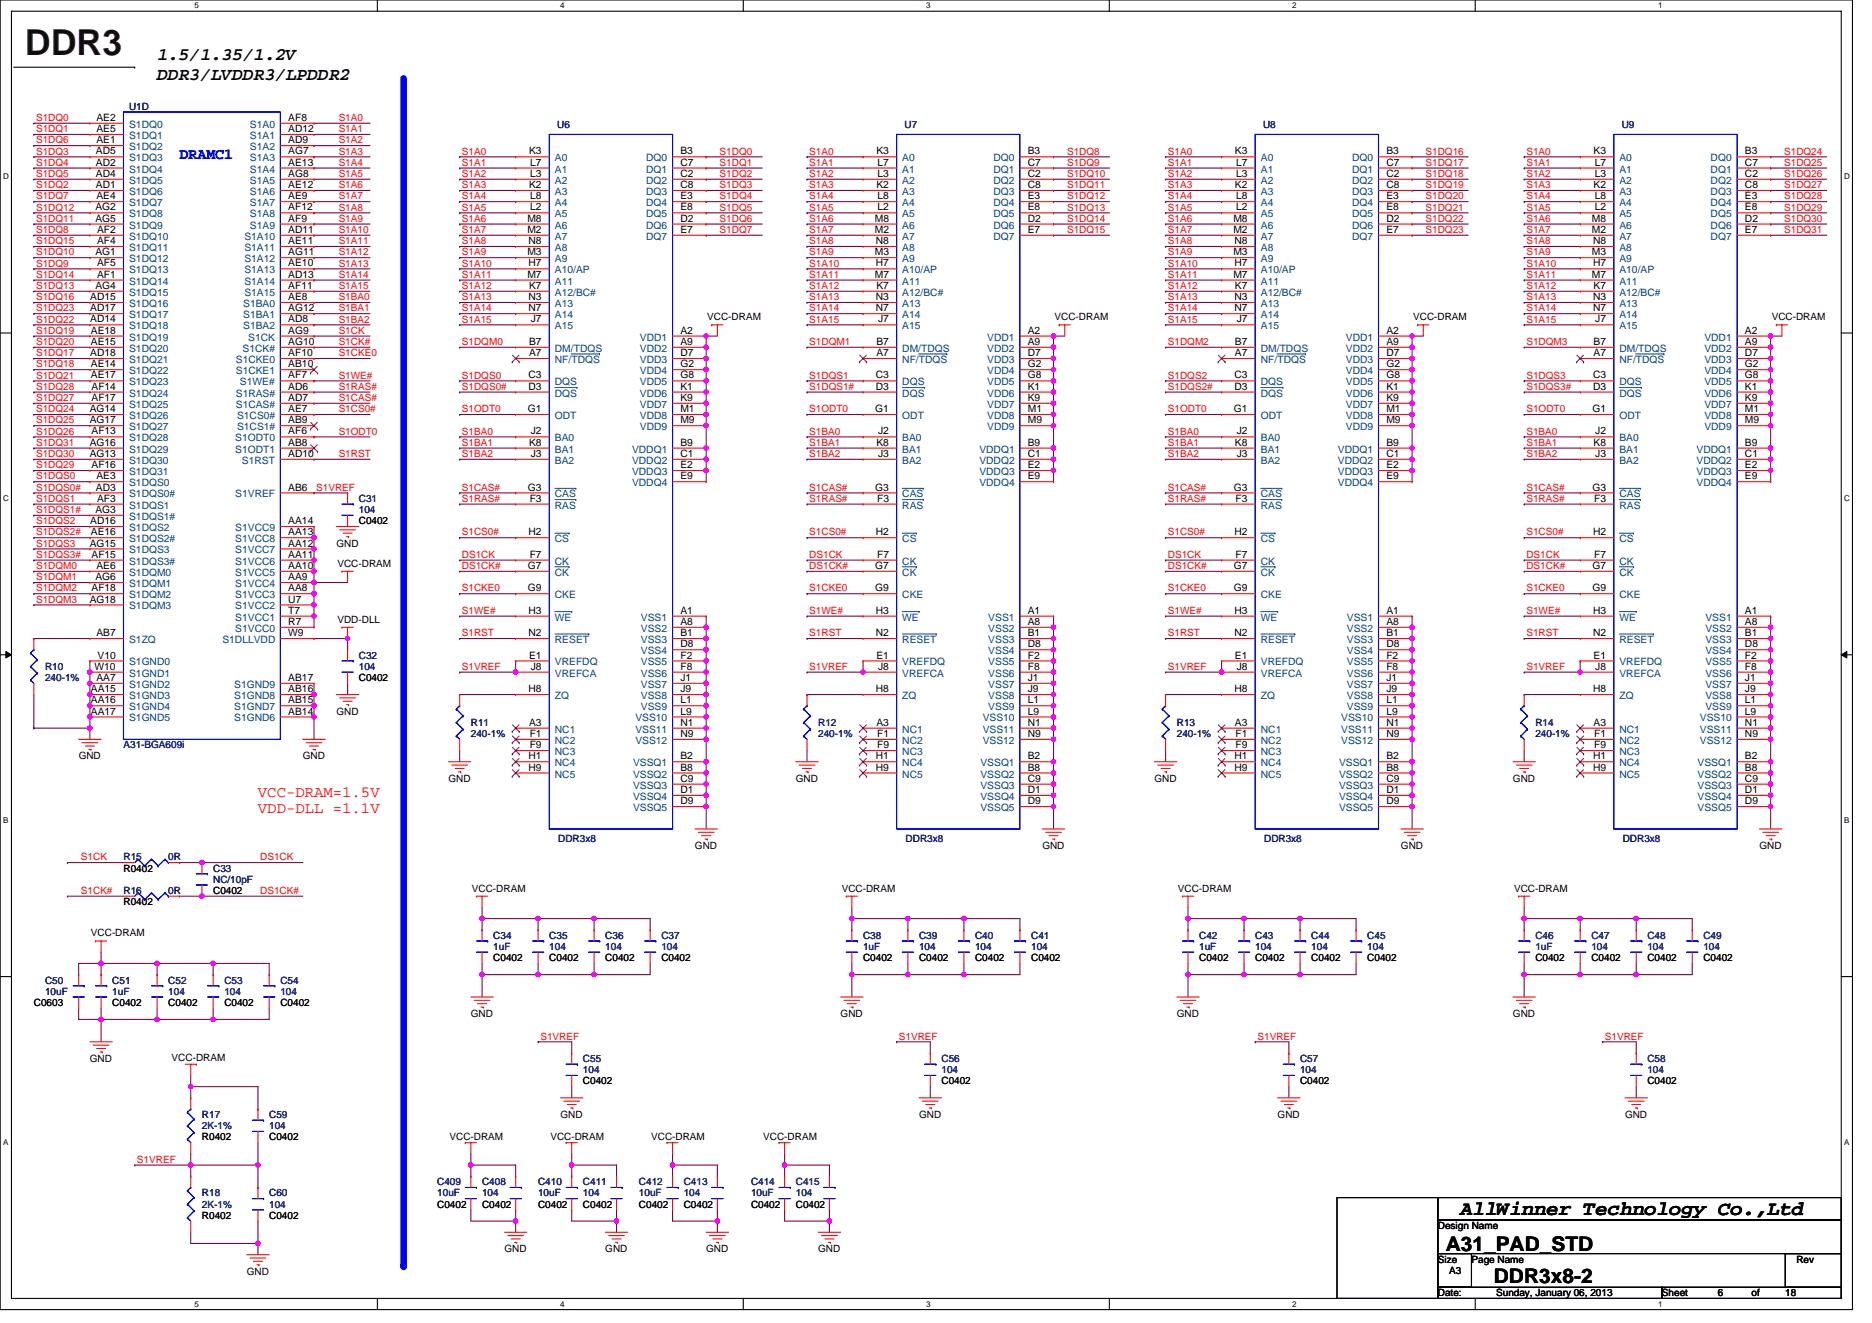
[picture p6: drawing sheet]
<svg xmlns="http://www.w3.org/2000/svg" width="297mm" height="210mm" viewBox="0 0 297 210" stroke-linecap="round" stroke-linejoin="round" font-family="sans-serif">
<defs><g id="words">
<text font-size="5.7" fill="#400000" x="4" y="8.7">DDR3</text>
<g font-size="3.2">
<text x="231.7" y="192.8">AllWinner Technology Co.,Ltd</text>
<text x="229.4" y="198.5">A31_PAD_STD</text>
<text x="237" y="203.7">DDR3x8-2</text>
</g>
<g font-size="2.8">
<text x="24.9" y="9.5">1.5/1.35/1.2V</text>
<text x="24.9" y="12.7">DDR3/LVDDR3/LPDDR2</text>
</g>
<text font-size="2.5" fill="#00f" x="28.5" y="25.2">DRAMC1</text>
<g font-size="2.5" fill="#f00">
<text x="40.9" y="126.4">VCC-DRAM=1.5V</text>
<text x="40.9" y="129.1">VDD-DLL =1.1V</text>
</g>
<g font-size="1.6" fill="#000080">
<text x="20.5" y="17.4">U1D</text>
<text x="88.4" y="20.3">U6</text>
<text x="143.5" y="20.3">U7</text>
<text x="200.4" y="20.3">U8</text>
<text x="257.3" y="20.3">U9</text>
<text x="56.9" y="79.7">C31</text>
<text x="56.9" y="81.4">104</text>
<text x="7.2" y="106.3">R10</text>
<text x="56.9" y="104.5">C32</text>
<text x="56.9" y="106.3">104</text>
<text x="7.2" y="108.1">240-1%</text>
<text x="19.6" y="118.8">A31-BGA609i</text>
<text x="74.7" y="115.2">R11</text>
<text x="74.7" y="117">240-1%</text>
<text x="129.8" y="115.2">R12</text>
<text x="129.8" y="117">240-1%</text>
<text x="186.7" y="115.2">R13</text>
<text x="186.7" y="117">240-1%</text>
<text x="243.6" y="115.2">R14</text>
<text x="243.6" y="117">240-1%</text>
<text x="19.6" y="136.5">R15</text>
<text x="26.7" y="136.5">0R</text>
<text x="88.6" y="133.7">DDR3x8</text>
<text x="143.7" y="133.7">DDR3x8</text>
<text x="200.6" y="133.7">DDR3x8</text>
<text x="257.5" y="133.7">DDR3x8</text>
<text x="19.6" y="141.9">R16</text>
<text x="26.7" y="141.9">0R</text>
<text x="33.8" y="138.3">C33</text>
<text x="33.8" y="140.1">NC/10pF</text>
<text x="78.3" y="149">C34</text>
<text x="87.2" y="149">C35</text>
<text x="96.1" y="149">C36</text>
<text x="104.9" y="149">C37</text>
<text x="136.9" y="149">C38</text>
<text x="145.8" y="149">C39</text>
<text x="154.7" y="149">C40</text>
<text x="163.6" y="149">C41</text>
<text x="190.3" y="149">C42</text>
<text x="199.2" y="149">C43</text>
<text x="208.1" y="149">C44</text>
<text x="217" y="149">C45</text>
<text x="243.6" y="149">C46</text>
<text x="252.5" y="149">C47</text>
<text x="261.4" y="149">C48</text>
<text x="270.3" y="149">C49</text>
<text x="78.3" y="150.8">1uF</text>
<text x="87.2" y="150.8">104</text>
<text x="96.1" y="150.8">104</text>
<text x="104.9" y="150.8">104</text>
<text x="136.9" y="150.8">1uF</text>
<text x="145.8" y="150.8">104</text>
<text x="154.7" y="150.8">104</text>
<text x="163.6" y="150.8">104</text>
<text x="190.3" y="150.8">1uF</text>
<text x="199.2" y="150.8">104</text>
<text x="208.1" y="150.8">104</text>
<text x="217" y="150.8">104</text>
<text x="243.6" y="150.8">1uF</text>
<text x="252.5" y="150.8">104</text>
<text x="261.4" y="150.8">104</text>
<text x="270.3" y="150.8">104</text>
<text x="7.2" y="156.1">C50</text>
<text x="7.2" y="157.9">10uF</text>
<text x="17.8" y="156.1">C51</text>
<text x="17.8" y="157.9">1uF</text>
<text x="26.7" y="156.1">C52</text>
<text x="26.7" y="157.9">104</text>
<text x="35.6" y="156.1">C53</text>
<text x="35.6" y="157.9">104</text>
<text x="44.5" y="156.1">C54</text>
<text x="44.5" y="157.9">104</text>
<text x="92.5" y="168.6">C55</text>
<text x="92.5" y="170.3">104</text>
<text x="149.4" y="168.6">C56</text>
<text x="149.4" y="170.3">104</text>
<text x="206.3" y="168.6">C57</text>
<text x="206.3" y="170.3">104</text>
<text x="261.4" y="168.6">C58</text>
<text x="261.4" y="170.3">104</text>
<text x="32" y="177.4">R17</text>
<text x="32" y="179.2">2K-1%</text>
<text x="42.7" y="177.4">C59</text>
<text x="42.7" y="179.2">104</text>
<text x="32" y="189.9">R18</text>
<text x="32" y="191.7">2K-1%</text>
<text x="42.7" y="189.9">C60</text>
<text x="42.7" y="191.7">104</text>
<text x="69.4" y="188.1">C409</text>
<text x="69.4" y="189.9">10uF</text>
<text x="76.5" y="188.1">C408</text>
<text x="76.5" y="189.9">104</text>
<text x="85.4" y="188.1">C410</text>
<text x="85.4" y="189.9">10uF</text>
<text x="92.5" y="188.1">C411</text>
<text x="92.5" y="189.9">104</text>
<text x="101.4" y="188.1">C412</text>
<text x="101.4" y="189.9">10uF</text>
<text x="108.5" y="188.1">C413</text>
<text x="108.5" y="189.9">104</text>
<text x="119.2" y="188.1">C414</text>
<text x="119.2" y="189.9">10uF</text>
<text x="126.3" y="188.1">C415</text>
<text x="126.3" y="189.9">104</text>
</g>
<g font-size="1.6" fill="#f00">
<text x="5.7" y="19.2">S1DQ0</text>
<text x="5.7" y="21">S1DQ1</text>
<text x="5.7" y="22.8">S1DQ6</text>
<text x="53.7" y="19.2">S1A0</text>
<text x="53.7" y="21">S1A1</text>
<text x="53.7" y="22.8">S1A2</text>
<text x="5.7" y="24.5">S1DQ3</text>
<text x="5.7" y="26.3">S1DQ4</text>
<text x="5.7" y="28.1">S1DQ5</text>
<text x="5.7" y="29.9">S1DQ2</text>
<text x="53.7" y="24.5">S1A3</text>
<text x="53.7" y="26.3">S1A4</text>
<text x="53.7" y="28.1">S1A5</text>
<text x="53.7" y="29.9">S1A6</text>
<text x="73.3" y="24.5">S1A0</text>
<text x="73.3" y="26.3">S1A1</text>
<text x="73.3" y="28.1">S1A2</text>
<text x="73.3" y="29.9">S1A3</text>
<text x="114.2" y="24.5">S1DQ0</text>
<text x="114.2" y="26.3">S1DQ1</text>
<text x="114.2" y="28.1">S1DQ2</text>
<text x="114.2" y="29.9">S1DQ3</text>
<text x="128.4" y="24.5">S1A0</text>
<text x="128.4" y="26.3">S1A1</text>
<text x="128.4" y="28.1">S1A2</text>
<text x="128.4" y="29.9">S1A3</text>
<text x="169.3" y="24.5">S1DQ8</text>
<text x="169.3" y="26.3">S1DQ9</text>
<text x="169.3" y="28.1">S1DQ10</text>
<text x="169.3" y="29.9">S1DQ11</text>
<text x="185.3" y="24.5">S1A0</text>
<text x="185.3" y="26.3">S1A1</text>
<text x="185.3" y="28.1">S1A2</text>
<text x="185.3" y="29.9">S1A3</text>
<text x="226.2" y="24.5">S1DQ16</text>
<text x="226.2" y="26.3">S1DQ17</text>
<text x="226.2" y="28.1">S1DQ18</text>
<text x="226.2" y="29.9">S1DQ19</text>
<text x="242.2" y="24.5">S1A0</text>
<text x="242.2" y="26.3">S1A1</text>
<text x="242.2" y="28.1">S1A2</text>
<text x="242.2" y="29.9">S1A3</text>
<text x="283.1" y="24.5">S1DQ24</text>
<text x="283.1" y="26.3">S1DQ25</text>
<text x="283.1" y="28.1">S1DQ26</text>
<text x="283.1" y="29.9">S1DQ27</text>
<text x="5.7" y="31.6">S1DQ7</text>
<text x="5.7" y="33.4">S1DQ12</text>
<text x="5.7" y="35.2">S1DQ11</text>
<text x="53.7" y="31.6">S1A7</text>
<text x="53.7" y="33.4">S1A8</text>
<text x="53.7" y="35.2">S1A9</text>
<text x="73.3" y="31.6">S1A4</text>
<text x="73.3" y="33.4">S1A5</text>
<text x="73.3" y="35.2">S1A6</text>
<text x="114.2" y="31.6">S1DQ4</text>
<text x="114.2" y="33.4">S1DQ5</text>
<text x="114.2" y="35.2">S1DQ6</text>
<text x="128.4" y="31.6">S1A4</text>
<text x="128.4" y="33.4">S1A5</text>
<text x="128.4" y="35.2">S1A6</text>
<text x="169.3" y="31.6">S1DQ12</text>
<text x="169.3" y="33.4">S1DQ13</text>
<text x="169.3" y="35.2">S1DQ14</text>
<text x="185.3" y="31.6">S1A4</text>
<text x="185.3" y="33.4">S1A5</text>
<text x="185.3" y="35.2">S1A6</text>
<text x="226.2" y="31.6">S1DQ20</text>
<text x="226.2" y="33.4">S1DQ21</text>
<text x="226.2" y="35.2">S1DQ22</text>
<text x="242.2" y="31.6">S1A4</text>
<text x="242.2" y="33.4">S1A5</text>
<text x="242.2" y="35.2">S1A6</text>
<text x="283.1" y="31.6">S1DQ28</text>
<text x="283.1" y="33.4">S1DQ29</text>
<text x="283.1" y="35.2">S1DQ30</text>
<text x="5.7" y="37">S1DQ8</text>
<text x="5.7" y="38.8">S1DQ15</text>
<text x="5.7" y="40.5">S1DQ10</text>
<text x="53.7" y="37">S1A10</text>
<text x="53.7" y="38.8">S1A11</text>
<text x="53.7" y="40.5">S1A12</text>
<text x="73.3" y="37">S1A7</text>
<text x="73.3" y="38.8">S1A8</text>
<text x="73.3" y="40.5">S1A9</text>
<text x="114.2" y="37">S1DQ7</text>
<text x="128.4" y="37">S1A7</text>
<text x="128.4" y="38.8">S1A8</text>
<text x="128.4" y="40.5">S1A9</text>
<text x="169.3" y="37">S1DQ15</text>
<text x="185.3" y="37">S1A7</text>
<text x="185.3" y="38.8">S1A8</text>
<text x="185.3" y="40.5">S1A9</text>
<text x="226.2" y="37">S1DQ23</text>
<text x="242.2" y="37">S1A7</text>
<text x="242.2" y="38.8">S1A8</text>
<text x="242.2" y="40.5">S1A9</text>
<text x="283.1" y="37">S1DQ31</text>
<text x="5.7" y="42.3">S1DQ9</text>
<text x="5.7" y="44.1">S1DQ14</text>
<text x="5.7" y="45.9">S1DQ13</text>
<text x="5.7" y="47.6">S1DQ16</text>
<text x="53.7" y="42.3">S1A13</text>
<text x="53.7" y="44.1">S1A14</text>
<text x="53.7" y="47.6">S1BA0</text>
<text x="53.7" y="45.9">S1A15</text>
<text x="73.3" y="42.3">S1A10</text>
<text x="73.3" y="44.1">S1A11</text>
<text x="73.3" y="45.9">S1A12</text>
<text x="73.3" y="47.6">S1A13</text>
<text x="128.4" y="42.3">S1A10</text>
<text x="128.4" y="44.1">S1A11</text>
<text x="128.4" y="45.9">S1A12</text>
<text x="128.4" y="47.6">S1A13</text>
<text x="185.3" y="42.3">S1A10</text>
<text x="185.3" y="44.1">S1A11</text>
<text x="185.3" y="45.9">S1A12</text>
<text x="185.3" y="47.6">S1A13</text>
<text x="242.2" y="42.3">S1A10</text>
<text x="242.2" y="44.1">S1A11</text>
<text x="242.2" y="45.9">S1A12</text>
<text x="242.2" y="47.6">S1A13</text>
<text x="5.7" y="49.4">S1DQ23</text>
<text x="5.7" y="51.2">S1DQ22</text>
<text x="5.7" y="53">S1DQ19</text>
<text x="53.7" y="49.4">S1BA1</text>
<text x="53.7" y="51.2">S1BA2</text>
<text x="53.7" y="53">S1CK</text>
<text x="73.3" y="49.4">S1A14</text>
<text x="73.3" y="51.2">S1A15</text>
<text x="128.4" y="49.4">S1A14</text>
<text x="128.4" y="51.2">S1A15</text>
<text x="185.3" y="49.4">S1A14</text>
<text x="185.3" y="51.2">S1A15</text>
<text x="242.2" y="49.4">S1A14</text>
<text x="242.2" y="51.2">S1A15</text>
<text x="5.7" y="54.8">S1DQ20</text>
<text x="5.7" y="56.5">S1DQ17</text>
<text x="5.7" y="58.3">S1DQ18</text>
<text x="53.7" y="54.8">S1CK#</text>
<text x="53.7" y="56.5">S1CKE0</text>
<text x="73.3" y="54.8">S1DQM0</text>
<text x="128.4" y="54.8">S1DQM1</text>
<text x="185.3" y="54.8">S1DQM2</text>
<text x="242.2" y="54.8">S1DQM3</text>
<text x="5.7" y="60.1">S1DQ21</text>
<text x="5.7" y="61.9">S1DQ28</text>
<text x="5.7" y="63.6">S1DQ27</text>
<text x="5.7" y="65.4">S1DQ24</text>
<text x="53.7" y="60.1">S1WE#</text>
<text x="53.7" y="61.9">S1RAS#</text>
<text x="53.7" y="63.6">S1CAS#</text>
<text x="53.7" y="65.4">S1CS0#</text>
<text x="73.3" y="60.1">S1DQS0</text>
<text x="73.3" y="61.9">S1DQS0#</text>
<text x="73.3" y="65.4">S1ODT0</text>
<text x="128.4" y="60.1">S1DQS1</text>
<text x="128.4" y="61.9">S1DQS1#</text>
<text x="128.4" y="65.4">S1ODT0</text>
<text x="185.3" y="60.1">S1DQS2</text>
<text x="185.3" y="61.9">S1DQS2#</text>
<text x="185.3" y="65.4">S1ODT0</text>
<text x="242.2" y="60.1">S1DQS3</text>
<text x="242.2" y="61.9">S1DQS3#</text>
<text x="242.2" y="65.4">S1ODT0</text>
<text x="5.7" y="67.2">S1DQ25</text>
<text x="5.7" y="69">S1DQ26</text>
<text x="5.7" y="70.8">S1DQ31</text>
<text x="53.7" y="69">S1ODT0</text>
<text x="73.3" y="69">S1BA0</text>
<text x="73.3" y="70.8">S1BA1</text>
<text x="128.4" y="69">S1BA0</text>
<text x="128.4" y="70.8">S1BA1</text>
<text x="185.3" y="69">S1BA0</text>
<text x="185.3" y="70.8">S1BA1</text>
<text x="242.2" y="69">S1BA0</text>
<text x="242.2" y="70.8">S1BA1</text>
<text x="5.7" y="72.5">S1DQ30</text>
<text x="5.7" y="74.3">S1DQ29</text>
<text x="5.7" y="76.1">S1DQS0</text>
<text x="5.7" y="77.9">S1DQS0#</text>
<text x="50.2" y="77.9">S1VREF</text>
<text x="53.7" y="72.5">S1RST</text>
<text x="73.3" y="72.5">S1BA2</text>
<text x="73.3" y="77.9">S1CAS#</text>
<text x="128.4" y="72.5">S1BA2</text>
<text x="128.4" y="77.9">S1CAS#</text>
<text x="185.3" y="72.5">S1BA2</text>
<text x="185.3" y="77.9">S1CAS#</text>
<text x="242.2" y="72.5">S1BA2</text>
<text x="242.2" y="77.9">S1CAS#</text>
<text x="5.7" y="79.7">S1DQS1</text>
<text x="5.7" y="81.4">S1DQS1#</text>
<text x="5.7" y="83.2">S1DQS2</text>
<text x="73.3" y="79.7">S1RAS#</text>
<text x="128.4" y="79.7">S1RAS#</text>
<text x="185.3" y="79.7">S1RAS#</text>
<text x="242.2" y="79.7">S1RAS#</text>
<text x="5.7" y="85">S1DQS2#</text>
<text x="5.7" y="86.8">S1DQS3</text>
<text x="5.7" y="88.5">S1DQS3#</text>
<text x="73.3" y="85">S1CS0#</text>
<text x="73.3" y="88.5">DS1CK</text>
<text x="128.4" y="85">S1CS0#</text>
<text x="128.4" y="88.5">DS1CK</text>
<text x="185.3" y="85">S1CS0#</text>
<text x="185.3" y="88.5">DS1CK</text>
<text x="242.2" y="88.5">DS1CK</text>
<text x="242.2" y="85">S1CS0#</text>
<text x="5.7" y="90.3">S1DQM0</text>
<text x="5.7" y="92.1">S1DQM1</text>
<text x="5.7" y="93.9">S1DQM2</text>
<text x="5.7" y="95.7">S1DQM3</text>
<text x="73.3" y="90.3">DS1CK#</text>
<text x="73.3" y="93.9">S1CKE0</text>
<text x="128.4" y="93.9">S1CKE0</text>
<text x="128.4" y="90.3">DS1CK#</text>
<text x="185.3" y="93.9">S1CKE0</text>
<text x="185.3" y="90.3">DS1CK#</text>
<text x="242.2" y="90.3">DS1CK#</text>
<text x="242.2" y="93.9">S1CKE0</text>
<text x="73.3" y="101">S1RST</text>
<text x="73.3" y="97.4">S1WE#</text>
<text x="128.4" y="101">S1RST</text>
<text x="128.4" y="97.4">S1WE#</text>
<text x="185.3" y="101">S1RST</text>
<text x="185.3" y="97.4">S1WE#</text>
<text x="242.2" y="101">S1RST</text>
<text x="242.2" y="97.4">S1WE#</text>
<text x="73.3" y="106.3">S1VREF</text>
<text x="128.4" y="106.3">S1VREF</text>
<text x="185.3" y="106.3">S1VREF</text>
<text x="242.2" y="106.3">S1VREF</text>
<text x="12.8" y="136.5">S1CK</text>
<text x="41.3" y="136.5">DS1CK</text>
<text x="12.8" y="141.9">S1CK#</text>
<text x="41.3" y="141.9">DS1CK#</text>
<text x="85.7" y="165">S1VREF</text>
<text x="142.6" y="165">S1VREF</text>
<text x="199.5" y="165">S1VREF</text>
<text x="254.7" y="165">S1VREF</text>
<text x="21.7" y="184.6">S1VREF</text>
</g>
<g font-size="1.6">
<text x="15.3" y="19.2">AE2</text>
<text x="15.3" y="21">AE5</text>
<text x="15.3" y="22.7">AE1</text>
<text x="45.7" y="19.2">AF8</text>
<text x="45.7" y="21">AD12</text>
<text x="45.7" y="22.7">AD9</text>
<text x="15.2" y="24.5">AD5</text>
<text x="15.2" y="26.3">AD2</text>
<text x="15.2" y="28.1">AD4</text>
<text x="15.2" y="29.8">AD1</text>
<text x="45.7" y="24.5">AG7</text>
<text x="45.7" y="26.3">AE13</text>
<text x="45.7" y="28.1">AG8</text>
<text x="45.7" y="29.8">AE12</text>
<text x="83.9" y="24.5">K3</text>
<text x="83.9" y="29.8">K2</text>
<text x="84.1" y="26.3">L7</text>
<text x="84.1" y="28.1">L3</text>
<text x="108" y="26.3">C7</text>
<text x="108" y="24.5">B3</text>
<text x="108" y="29.8">C8</text>
<text x="108" y="28.1">C2</text>
<text x="139.1" y="24.5">K3</text>
<text x="139.1" y="29.8">K2</text>
<text x="139.3" y="26.3">L7</text>
<text x="139.3" y="28.1">L3</text>
<text x="163.1" y="26.3">C7</text>
<text x="163.1" y="24.5">B3</text>
<text x="163.1" y="29.8">C8</text>
<text x="163.1" y="28.1">C2</text>
<text x="196" y="24.5">K3</text>
<text x="196" y="29.8">K2</text>
<text x="196.1" y="26.3">L7</text>
<text x="196.1" y="28.1">L3</text>
<text x="220" y="26.3">C7</text>
<text x="220" y="24.5">B3</text>
<text x="220" y="29.8">C8</text>
<text x="220" y="28.1">C2</text>
<text x="252.9" y="24.5">K3</text>
<text x="252.9" y="29.8">K2</text>
<text x="253" y="26.3">L7</text>
<text x="253" y="28.1">L3</text>
<text x="276.9" y="26.3">C7</text>
<text x="276.9" y="24.5">B3</text>
<text x="276.9" y="29.8">C8</text>
<text x="276.9" y="28.1">C2</text>
<text x="15.1" y="33.4">AG2</text>
<text x="15.1" y="35.2">AG5</text>
<text x="15.3" y="31.6">AE4</text>
<text x="45.7" y="31.6">AE9</text>
<text x="45.7" y="33.4">AF12</text>
<text x="45.7" y="35.2">AF9</text>
<text x="83.7" y="35.2">M8</text>
<text x="84.1" y="33.4">L2</text>
<text x="84.1" y="31.6">L8</text>
<text x="108" y="35.2">D2</text>
<text x="108" y="31.6">E3</text>
<text x="108" y="33.4">E8</text>
<text x="138.8" y="35.2">M8</text>
<text x="139.3" y="33.4">L2</text>
<text x="139.3" y="31.6">L8</text>
<text x="163.1" y="35.2">D2</text>
<text x="163.1" y="31.6">E3</text>
<text x="163.1" y="33.4">E8</text>
<text x="195.7" y="35.2">M8</text>
<text x="196.1" y="33.4">L2</text>
<text x="196.1" y="31.6">L8</text>
<text x="220" y="35.2">D2</text>
<text x="220" y="31.6">E3</text>
<text x="220" y="33.4">E8</text>
<text x="252.6" y="35.2">M8</text>
<text x="253" y="33.4">L2</text>
<text x="253" y="31.6">L8</text>
<text x="276.9" y="35.2">D2</text>
<text x="276.9" y="31.6">E3</text>
<text x="276.9" y="33.4">E8</text>
<text x="15.1" y="40.5">AG1</text>
<text x="15.4" y="37">AF2</text>
<text x="15.4" y="38.7">AF4</text>
<text x="45.7" y="37">AD11</text>
<text x="45.7" y="38.7">AE11</text>
<text x="45.7" y="40.5">AG11</text>
<text x="83.7" y="37">M2</text>
<text x="83.7" y="40.5">M3</text>
<text x="83.9" y="38.7">N8</text>
<text x="108" y="37">E7</text>
<text x="138.8" y="37">M2</text>
<text x="138.8" y="40.5">M3</text>
<text x="139" y="38.7">N8</text>
<text x="163.1" y="37">E7</text>
<text x="195.7" y="37">M2</text>
<text x="195.7" y="40.5">M3</text>
<text x="195.9" y="38.7">N8</text>
<text x="220" y="37">E7</text>
<text x="252.6" y="37">M2</text>
<text x="252.6" y="40.5">M3</text>
<text x="252.8" y="38.7">N8</text>
<text x="276.9" y="37">E7</text>
<text x="14.3" y="47.6">AD15</text>
<text x="15.1" y="45.8">AG4</text>
<text x="15.4" y="42.3">AF5</text>
<text x="15.4" y="44.1">AF1</text>
<text x="45.7" y="42.3">AE10</text>
<text x="45.7" y="44.1">AD13</text>
<text x="45.7" y="45.8">AF11</text>
<text x="45.7" y="47.6">AE8</text>
<text x="83.7" y="44.1">M7</text>
<text x="83.9" y="42.3">H7</text>
<text x="83.9" y="47.6">N3</text>
<text x="83.9" y="45.8">K7</text>
<text x="138.8" y="44.1">M7</text>
<text x="139" y="42.3">H7</text>
<text x="139" y="47.6">N3</text>
<text x="139.1" y="45.8">K7</text>
<text x="195.7" y="44.1">M7</text>
<text x="195.9" y="42.3">H7</text>
<text x="195.9" y="47.6">N3</text>
<text x="196" y="45.8">K7</text>
<text x="252.6" y="44.1">M7</text>
<text x="252.8" y="42.3">H7</text>
<text x="252.8" y="47.6">N3</text>
<text x="252.9" y="45.8">K7</text>
<text x="14.3" y="49.4">AD17</text>
<text x="14.3" y="51.2">AD14</text>
<text x="14.4" y="53">AE18</text>
<text x="45.7" y="53">AG9</text>
<text x="45.7" y="49.4">AG12</text>
<text x="45.7" y="51.2">AD8</text>
<text x="83.9" y="49.4">N7</text>
<text x="84.2" y="51.2">J7</text>
<text x="108" y="53">A2</text>
<text x="112.2" y="50.8">VCC-DRAM</text>
<text x="139" y="49.4">N7</text>
<text x="139.3" y="51.2">J7</text>
<text x="163.1" y="53">A2</text>
<text x="167.3" y="50.8">VCC-DRAM</text>
<text x="195.9" y="49.4">N7</text>
<text x="196.2" y="51.2">J7</text>
<text x="220" y="53">A2</text>
<text x="224.2" y="50.8">VCC-DRAM</text>
<text x="252.8" y="49.4">N7</text>
<text x="253.1" y="51.2">J7</text>
<text x="276.9" y="53">A2</text>
<text x="281.1" y="50.8">VCC-DRAM</text>
<text x="14.3" y="56.5">AD18</text>
<text x="14.4" y="54.7">AE15</text>
<text x="14.4" y="58.3">AE14</text>
<text x="45.7" y="54.7">AG10</text>
<text x="45.7" y="56.5">AF10</text>
<text x="45.7" y="58.3">AB10</text>
<text x="83.9" y="56.5">A7</text>
<text x="83.9" y="54.7">B7</text>
<text x="108" y="58.3">G2</text>
<text x="108" y="54.7">A9</text>
<text x="108" y="56.5">D7</text>
<text x="139.1" y="56.5">A7</text>
<text x="139.1" y="54.7">B7</text>
<text x="163.1" y="58.3">G2</text>
<text x="163.1" y="54.7">A9</text>
<text x="163.1" y="56.5">D7</text>
<text x="196" y="56.5">A7</text>
<text x="196" y="54.7">B7</text>
<text x="220" y="58.3">G2</text>
<text x="220" y="54.7">A9</text>
<text x="220" y="56.5">D7</text>
<text x="252.9" y="56.5">A7</text>
<text x="252.9" y="54.7">B7</text>
<text x="276.9" y="58.3">G2</text>
<text x="276.9" y="54.7">A9</text>
<text x="276.9" y="56.5">D7</text>
<text x="14.2" y="65.4">AG14</text>
<text x="14.4" y="60.1">AE17</text>
<text x="14.5" y="61.8">AF14</text>
<text x="14.5" y="63.6">AF17</text>
<text x="45.7" y="65.4">AE7</text>
<text x="45.7" y="60.1">AF7</text>
<text x="45.7" y="61.8">AD6</text>
<text x="45.7" y="63.6">AD7</text>
<text x="83.8" y="65.4">G1</text>
<text x="83.9" y="60.1">C3</text>
<text x="83.9" y="61.8">D3</text>
<text x="108" y="60.1">G8</text>
<text x="108" y="61.8">K1</text>
<text x="108" y="63.6">K9</text>
<text x="108" y="65.4">M1</text>
<text x="138.9" y="65.4">G1</text>
<text x="139" y="60.1">C3</text>
<text x="139" y="61.8">D3</text>
<text x="163.1" y="60.1">G8</text>
<text x="163.1" y="61.8">K1</text>
<text x="163.1" y="63.6">K9</text>
<text x="163.1" y="65.4">M1</text>
<text x="195.8" y="65.4">G1</text>
<text x="195.9" y="60.1">C3</text>
<text x="195.9" y="61.8">D3</text>
<text x="220" y="60.1">G8</text>
<text x="220" y="61.8">K1</text>
<text x="220" y="63.6">K9</text>
<text x="220" y="65.4">M1</text>
<text x="252.7" y="65.4">G1</text>
<text x="252.8" y="61.8">D3</text>
<text x="252.8" y="60.1">C3</text>
<text x="276.9" y="60.1">G8</text>
<text x="276.9" y="61.8">K1</text>
<text x="276.9" y="63.6">K9</text>
<text x="276.9" y="65.4">M1</text>
<text x="14.2" y="67.2">AG17</text>
<text x="14.2" y="70.7">AG16</text>
<text x="14.5" y="69">AF13</text>
<text x="45.7" y="67.2">AB9</text>
<text x="45.7" y="69">AF6</text>
<text x="45.7" y="70.7">AB8</text>
<text x="83.9" y="70.7">K8</text>
<text x="84.2" y="69">J2</text>
<text x="108" y="67.2">M9</text>
<text x="108" y="70.7">B9</text>
<text x="139.1" y="70.7">K8</text>
<text x="139.3" y="69">J2</text>
<text x="163.1" y="70.7">B9</text>
<text x="163.1" y="67.2">M9</text>
<text x="196" y="70.7">K8</text>
<text x="196.2" y="69">J2</text>
<text x="220" y="67.2">M9</text>
<text x="220" y="70.7">B9</text>
<text x="252.9" y="70.7">K8</text>
<text x="253.1" y="69">J2</text>
<text x="276.9" y="67.2">M9</text>
<text x="276.9" y="70.7">B9</text>
<text x="14.2" y="72.5">AG13</text>
<text x="14.5" y="74.3">AF16</text>
<text x="15.2" y="77.9">AD3</text>
<text x="15.3" y="76.1">AE3</text>
<text x="45.7" y="72.5">AD10</text>
<text x="45.7" y="77.9">AB6</text>
<text x="83.8" y="77.9">G3</text>
<text x="84.2" y="72.5">J3</text>
<text x="108" y="72.5">C1</text>
<text x="108" y="74.3">E2</text>
<text x="108" y="76.1">E9</text>
<text x="138.9" y="77.9">G3</text>
<text x="139.3" y="72.5">J3</text>
<text x="163.1" y="72.5">C1</text>
<text x="163.1" y="74.3">E2</text>
<text x="163.1" y="76.1">E9</text>
<text x="195.8" y="77.9">G3</text>
<text x="196.2" y="72.5">J3</text>
<text x="220" y="72.5">C1</text>
<text x="220" y="74.3">E2</text>
<text x="220" y="76.1">E9</text>
<text x="252.7" y="77.9">G3</text>
<text x="253.1" y="72.5">J3</text>
<text x="276.9" y="72.5">C1</text>
<text x="276.9" y="74.3">E2</text>
<text x="276.9" y="76.1">E9</text>
<text x="14.3" y="83.2">AD16</text>
<text x="15.1" y="81.4">AG3</text>
<text x="15.4" y="79.6">AF3</text>
<text x="45.7" y="83.2">AA14</text>
<text x="56.9" y="83.2">C0402</text>
<text x="84" y="79.6">F3</text>
<text x="139.2" y="79.6">F3</text>
<text x="196.1" y="79.6">F3</text>
<text x="253" y="79.6">F3</text>
<text x="14.2" y="86.7">AG15</text>
<text x="14.4" y="85">AE16</text>
<text x="14.5" y="88.5">AF15</text>
<text x="45.7" y="88.5">AA11</text>
<text x="45.7" y="86.7">AA12</text>
<text x="45.7" y="85">AA13</text>
<text x="53.4" y="86.8">GND</text>
<text x="53.5" y="90">VCC-DRAM</text>
<text x="83.9" y="85">H2</text>
<text x="84" y="88.5">F7</text>
<text x="139" y="85">H2</text>
<text x="139.2" y="88.5">F7</text>
<text x="195.9" y="85">H2</text>
<text x="196.1" y="88.5">F7</text>
<text x="252.8" y="85">H2</text>
<text x="253" y="88.5">F7</text>
<text x="14.2" y="95.6">AG18</text>
<text x="14.5" y="93.9">AF18</text>
<text x="15.1" y="92.1">AG6</text>
<text x="15.3" y="90.3">AE6</text>
<text x="45.7" y="95.6">U7</text>
<text x="45.7" y="93.9">AA8</text>
<text x="45.7" y="92.1">AA9</text>
<text x="45.7" y="90.3">AA10</text>
<text x="83.8" y="93.9">G9</text>
<text x="83.8" y="90.3">G7</text>
<text x="138.9" y="93.9">G9</text>
<text x="138.9" y="90.3">G7</text>
<text x="195.8" y="93.9">G9</text>
<text x="195.8" y="90.3">G7</text>
<text x="252.7" y="93.9">G9</text>
<text x="252.7" y="90.3">G7</text>
<text x="15.3" y="101">AB7</text>
<text x="45.7" y="99.2">R7</text>
<text x="45.7" y="97.4">T7</text>
<text x="45.7" y="101">W9</text>
<text x="53.5" y="98.8">VDD-DLL</text>
<text x="83.9" y="97.4">H3</text>
<text x="83.9" y="101">N2</text>
<text x="108" y="101">B1</text>
<text x="108" y="97.4">A1</text>
<text x="108" y="99.2">A8</text>
<text x="139" y="97.4">H3</text>
<text x="139" y="101">N2</text>
<text x="163.1" y="101">B1</text>
<text x="163.1" y="97.4">A1</text>
<text x="163.1" y="99.2">A8</text>
<text x="195.9" y="97.4">H3</text>
<text x="195.9" y="101">N2</text>
<text x="220" y="101">B1</text>
<text x="220" y="97.4">A1</text>
<text x="220" y="99.2">A8</text>
<text x="252.8" y="97.4">H3</text>
<text x="252.8" y="101">N2</text>
<text x="276.9" y="101">B1</text>
<text x="276.9" y="97.4">A1</text>
<text x="276.9" y="99.2">A8</text>
<text x="15" y="106.3">W10</text>
<text x="15.5" y="104.5">V10</text>
<text x="83.9" y="104.5">E1</text>
<text x="84.2" y="106.3">J8</text>
<text x="108" y="102.7">D8</text>
<text x="108" y="104.5">F2</text>
<text x="108" y="106.3">F8</text>
<text x="139.1" y="104.5">E1</text>
<text x="139.3" y="106.3">J8</text>
<text x="163.1" y="102.7">D8</text>
<text x="163.1" y="104.5">F2</text>
<text x="163.1" y="106.3">F8</text>
<text x="196" y="104.5">E1</text>
<text x="196.2" y="106.3">J8</text>
<text x="220" y="102.7">D8</text>
<text x="220" y="104.5">F2</text>
<text x="220" y="106.3">F8</text>
<text x="252.9" y="104.5">E1</text>
<text x="253.1" y="106.3">J8</text>
<text x="276.9" y="102.7">D8</text>
<text x="276.9" y="104.5">F2</text>
<text x="276.9" y="106.3">F8</text>
<text x="14.4" y="109.9">AA15</text>
<text x="14.4" y="111.6">AA16</text>
<text x="14.4" y="113.4">AA17</text>
<text x="15.3" y="108.1">AA7</text>
<text x="45.7" y="113.4">AB14</text>
<text x="45.7" y="111.6">AB15</text>
<text x="45.7" y="109.9">AB16</text>
<text x="45.7" y="108.1">AB17</text>
<text x="53.4" y="113.4">GND</text>
<text x="56.9" y="108.1">C0402</text>
<text x="83.9" y="109.9">H8</text>
<text x="108" y="108.1">J1</text>
<text x="108" y="109.9">J9</text>
<text x="108" y="111.6">L1</text>
<text x="108" y="113.4">L9</text>
<text x="139" y="109.9">H8</text>
<text x="163.1" y="108.1">J1</text>
<text x="163.1" y="109.9">J9</text>
<text x="163.1" y="111.6">L1</text>
<text x="163.1" y="113.4">L9</text>
<text x="195.9" y="109.9">H8</text>
<text x="220" y="108.1">J1</text>
<text x="220" y="109.9">J9</text>
<text x="220" y="111.6">L1</text>
<text x="220" y="113.4">L9</text>
<text x="252.8" y="109.9">H8</text>
<text x="276.9" y="108.1">J1</text>
<text x="276.9" y="109.9">J9</text>
<text x="276.9" y="111.6">L1</text>
<text x="276.9" y="113.4">L9</text>
<text x="83.9" y="115.2">A3</text>
<text x="84" y="118.7">F9</text>
<text x="84" y="117">F1</text>
<text x="108" y="115.2">N1</text>
<text x="108" y="117">N9</text>
<text x="139.1" y="115.2">A3</text>
<text x="139.2" y="118.7">F9</text>
<text x="139.2" y="117">F1</text>
<text x="163.1" y="115.2">N1</text>
<text x="163.1" y="117">N9</text>
<text x="196" y="115.2">A3</text>
<text x="196.1" y="118.7">F9</text>
<text x="196.1" y="117">F1</text>
<text x="220" y="115.2">N1</text>
<text x="220" y="117">N9</text>
<text x="252.9" y="115.2">A3</text>
<text x="253" y="118.7">F9</text>
<text x="253" y="117">F1</text>
<text x="276.9" y="115.2">N1</text>
<text x="276.9" y="117">N9</text>
<text x="12.5" y="120.5">GND</text>
<text x="48" y="120.5">GND</text>
<text x="71.2" y="124.1">GND</text>
<text x="83.9" y="122.3">H9</text>
<text x="83.9" y="120.5">H1</text>
<text x="108" y="125.9">D1</text>
<text x="108" y="124.1">C9</text>
<text x="108" y="122.3">B8</text>
<text x="108" y="120.5">B2</text>
<text x="126.3" y="124.1">GND</text>
<text x="139" y="122.3">H9</text>
<text x="139" y="120.5">H1</text>
<text x="163.1" y="125.9">D1</text>
<text x="163.1" y="124.1">C9</text>
<text x="163.1" y="122.3">B8</text>
<text x="163.1" y="120.5">B2</text>
<text x="183.2" y="124.1">GND</text>
<text x="195.9" y="122.3">H9</text>
<text x="195.9" y="120.5">H1</text>
<text x="220" y="125.9">D1</text>
<text x="220" y="124.1">C9</text>
<text x="220" y="122.3">B8</text>
<text x="220" y="120.5">B2</text>
<text x="240.1" y="124.1">GND</text>
<text x="252.8" y="122.3">H9</text>
<text x="252.8" y="120.5">H1</text>
<text x="276.9" y="125.9">D1</text>
<text x="276.9" y="124.1">C9</text>
<text x="276.9" y="122.3">B8</text>
<text x="276.9" y="120.5">B2</text>
<text x="108" y="127.6">D9</text>
<text x="163.1" y="127.6">D9</text>
<text x="220" y="127.6">D9</text>
<text x="276.9" y="127.6">D9</text>
<text x="110.3" y="134.8">GND</text>
<text x="165.4" y="134.8">GND</text>
<text x="222.3" y="134.8">GND</text>
<text x="279.2" y="134.8">GND</text>
<text x="19.6" y="143.7">R0402</text>
<text x="19.6" y="138.3">R0402</text>
<text x="33.8" y="141.9">C0402</text>
<text x="74.9" y="141.5">VCC-DRAM</text>
<text x="133.6" y="141.5">VCC-DRAM</text>
<text x="186.9" y="141.5">VCC-DRAM</text>
<text x="240.2" y="141.5">VCC-DRAM</text>
<text x="14.4" y="148.6">VCC-DRAM</text>
<text x="78.3" y="152.5">C0402</text>
<text x="87.2" y="152.5">C0402</text>
<text x="96.1" y="152.5">C0402</text>
<text x="104.9" y="152.5">C0402</text>
<text x="136.9" y="152.5">C0402</text>
<text x="145.8" y="152.5">C0402</text>
<text x="154.7" y="152.5">C0402</text>
<text x="163.6" y="152.5">C0402</text>
<text x="190.3" y="152.5">C0402</text>
<text x="199.2" y="152.5">C0402</text>
<text x="208.1" y="152.5">C0402</text>
<text x="217" y="152.5">C0402</text>
<text x="243.6" y="152.5">C0402</text>
<text x="252.5" y="152.5">C0402</text>
<text x="261.4" y="152.5">C0402</text>
<text x="270.3" y="152.5">C0402</text>
<text x="5.4" y="159.7">C0603</text>
<text x="17.8" y="159.7">C0402</text>
<text x="26.7" y="159.7">C0402</text>
<text x="35.6" y="159.7">C0402</text>
<text x="44.5" y="159.7">C0402</text>
<text x="74.7" y="161.4">GND</text>
<text x="133.4" y="161.4">GND</text>
<text x="186.7" y="161.4">GND</text>
<text x="240.1" y="161.4">GND</text>
<text x="14.3" y="168.6">GND</text>
<text x="27.2" y="168.4">VCC-DRAM</text>
<text x="92.5" y="172.1">C0402</text>
<text x="149.4" y="172.1">C0402</text>
<text x="206.3" y="172.1">C0402</text>
<text x="261.4" y="172.1">C0402</text>
<text x="88.9" y="177.4">GND</text>
<text x="145.8" y="177.4">GND</text>
<text x="202.7" y="177.4">GND</text>
<text x="257.8" y="177.4">GND</text>
<text x="32" y="181">R0402</text>
<text x="42.7" y="181">C0402</text>
<text x="71.3" y="181">VCC-DRAM</text>
<text x="87.3" y="181">VCC-DRAM</text>
<text x="103.3" y="181">VCC-DRAM</text>
<text x="121.1" y="181">VCC-DRAM</text>
<text x="69.4" y="191.7">C0402</text>
<text x="76.5" y="191.7">C0402</text>
<text x="85.4" y="191.7">C0402</text>
<text x="92.5" y="191.7">C0402</text>
<text x="101.4" y="191.7">C0402</text>
<text x="108.5" y="191.7">C0402</text>
<text x="119.2" y="191.7">C0402</text>
<text x="126.3" y="191.7">C0402</text>
<text x="32" y="193.4">R0402</text>
<text x="42.7" y="193.4">C0402</text>
<text x="228.2" y="195.1">Design Name</text>
<text x="39.2" y="202.3">GND</text>
<text x="80" y="198.8">GND</text>
<text x="96.1" y="198.8">GND</text>
<text x="112.1" y="198.8">GND</text>
<text x="129.8" y="198.8">GND</text>
<text x="228.2" y="200.4">Size</text>
<text x="229.9" y="202.2">A3</text>
<text x="233.5" y="200.4">Page Name</text>
<text x="285" y="200.4">Rev</text>
<text x="228.2" y="205.7">Date:</text>
<text x="237.4" y="205.7">Sunday, January 06, 2013</text>
<text x="263.7" y="205.7">Sheet</text>
<text x="272.6" y="205.7">6</text>
<text x="277.9" y="205.7">of</text>
<text x="283.3" y="205.7">18</text>
</g>
<g font-size="1.6" fill="#004080">
<text x="20.5" y="20.3">S1DQ0</text>
<text x="20.5" y="22.1">S1DQ1</text>
<text x="20.5" y="23.8">S1DQ2</text>
<text x="39.7" y="20.3">S1A0</text>
<text x="39.7" y="22.1">S1A1</text>
<text x="39.7" y="23.8">S1A2</text>
<text x="20.5" y="25.6">S1DQ3</text>
<text x="20.5" y="27.4">S1DQ4</text>
<text x="20.5" y="29.2">S1DQ5</text>
<text x="39.7" y="25.6">S1A3</text>
<text x="39.7" y="27.4">S1A4</text>
<text x="39.7" y="29.2">S1A5</text>
<text x="88" y="27.4">A1</text>
<text x="88" y="29.2">A2</text>
<text x="88" y="25.6">A0</text>
<text x="102.5" y="27.4">DQ1</text>
<text x="102.5" y="25.6">DQ0</text>
<text x="102.5" y="29.2">DQ2</text>
<text x="143.2" y="27.4">A1</text>
<text x="143.2" y="29.2">A2</text>
<text x="143.2" y="25.6">A0</text>
<text x="157.6" y="27.4">DQ1</text>
<text x="157.6" y="25.6">DQ0</text>
<text x="157.6" y="29.2">DQ2</text>
<text x="200.1" y="27.4">A1</text>
<text x="200.1" y="29.2">A2</text>
<text x="200.1" y="25.6">A0</text>
<text x="214.5" y="27.4">DQ1</text>
<text x="214.5" y="25.6">DQ0</text>
<text x="214.5" y="29.2">DQ2</text>
<text x="257" y="27.4">A1</text>
<text x="257" y="29.2">A2</text>
<text x="257" y="25.6">A0</text>
<text x="271.4" y="27.4">DQ1</text>
<text x="271.4" y="25.6">DQ0</text>
<text x="271.4" y="29.2">DQ2</text>
<text x="20.5" y="30.9">S1DQ6</text>
<text x="20.5" y="32.7">S1DQ7</text>
<text x="20.5" y="34.5">S1DQ8</text>
<text x="39.7" y="30.9">S1A6</text>
<text x="39.7" y="32.7">S1A7</text>
<text x="39.7" y="34.5">S1A8</text>
<text x="88" y="30.9">A3</text>
<text x="88" y="34.5">A5</text>
<text x="88" y="32.7">A4</text>
<text x="102.5" y="32.7">DQ4</text>
<text x="102.5" y="30.9">DQ3</text>
<text x="102.5" y="34.5">DQ5</text>
<text x="143.2" y="30.9">A3</text>
<text x="143.2" y="34.5">A5</text>
<text x="143.2" y="32.7">A4</text>
<text x="157.6" y="32.7">DQ4</text>
<text x="157.6" y="30.9">DQ3</text>
<text x="157.6" y="34.5">DQ5</text>
<text x="200.1" y="30.9">A3</text>
<text x="200.1" y="34.5">A5</text>
<text x="200.1" y="32.7">A4</text>
<text x="214.5" y="32.7">DQ4</text>
<text x="214.5" y="30.9">DQ3</text>
<text x="214.5" y="34.5">DQ5</text>
<text x="257" y="30.9">A3</text>
<text x="257" y="34.5">A5</text>
<text x="257" y="32.7">A4</text>
<text x="271.4" y="32.7">DQ4</text>
<text x="271.4" y="30.9">DQ3</text>
<text x="271.4" y="34.5">DQ5</text>
<text x="20.5" y="36.3">S1DQ9</text>
<text x="20.5" y="38.1">S1DQ10</text>
<text x="20.5" y="39.8">S1DQ11</text>
<text x="20.5" y="41.6">S1DQ12</text>
<text x="38.8" y="38.1">S1A10</text>
<text x="38.8" y="39.8">S1A11</text>
<text x="38.8" y="41.6">S1A12</text>
<text x="39.7" y="36.3">S1A9</text>
<text x="88" y="36.3">A6</text>
<text x="88" y="38.1">A7</text>
<text x="88" y="41.6">A9</text>
<text x="88" y="39.8">A8</text>
<text x="102.5" y="36.3">DQ6</text>
<text x="102.5" y="38.1">DQ7</text>
<text x="143.2" y="36.3">A6</text>
<text x="143.2" y="38.1">A7</text>
<text x="143.2" y="41.6">A9</text>
<text x="143.2" y="39.8">A8</text>
<text x="157.6" y="36.3">DQ6</text>
<text x="157.6" y="38.1">DQ7</text>
<text x="200.1" y="36.3">A6</text>
<text x="200.1" y="38.1">A7</text>
<text x="200.1" y="41.6">A9</text>
<text x="200.1" y="39.8">A8</text>
<text x="214.5" y="36.3">DQ6</text>
<text x="214.5" y="38.1">DQ7</text>
<text x="257" y="36.3">A6</text>
<text x="257" y="38.1">A7</text>
<text x="257" y="41.6">A9</text>
<text x="257" y="39.8">A8</text>
<text x="271.4" y="36.3">DQ6</text>
<text x="271.4" y="38.1">DQ7</text>
<text x="20.5" y="43.4">S1DQ13</text>
<text x="20.5" y="45.2">S1DQ14</text>
<text x="20.5" y="46.9">S1DQ15</text>
<text x="38.8" y="43.4">S1A13</text>
<text x="38.8" y="45.2">S1A14</text>
<text x="38.8" y="46.9">S1A15</text>
<text x="88" y="43.4">A10/AP</text>
<text x="88" y="45.2">A11</text>
<text x="88" y="46.9">A12/BC#</text>
<text x="143.2" y="43.4">A10/AP</text>
<text x="143.2" y="45.2">A11</text>
<text x="143.2" y="46.9">A12/BC#</text>
<text x="200.1" y="43.4">A10/AP</text>
<text x="200.1" y="45.2">A11</text>
<text x="200.1" y="46.9">A12/BC#</text>
<text x="257" y="43.4">A10/AP</text>
<text x="257" y="45.2">A11</text>
<text x="257" y="46.9">A12/BC#</text>
<text x="20.5" y="48.7">S1DQ16</text>
<text x="20.5" y="50.5">S1DQ17</text>
<text x="20.5" y="52.3">S1DQ18</text>
<text x="38.6" y="48.7">S1BA0</text>
<text x="38.6" y="50.5">S1BA1</text>
<text x="38.6" y="52.3">S1BA2</text>
<text x="88" y="52.3">A15</text>
<text x="88" y="48.7">A13</text>
<text x="88" y="50.5">A14</text>
<text x="143.2" y="52.3">A15</text>
<text x="143.2" y="48.7">A13</text>
<text x="143.2" y="50.5">A14</text>
<text x="200.1" y="52.3">A15</text>
<text x="200.1" y="48.7">A13</text>
<text x="200.1" y="50.5">A14</text>
<text x="257" y="52.3">A15</text>
<text x="257" y="48.7">A13</text>
<text x="257" y="50.5">A14</text>
<text x="20.5" y="54.1">S1DQ19</text>
<text x="20.5" y="55.8">S1DQ20</text>
<text x="20.5" y="57.6">S1DQ21</text>
<text x="20.5" y="59.4">S1DQ22</text>
<text x="37.4" y="57.6">S1CKE0</text>
<text x="37.4" y="59.4">S1CKE1</text>
<text x="38.5" y="55.8">S1CK#</text>
<text x="39.4" y="54.1">S1CK</text>
<text x="88" y="55.8">DM/TDQS</text>
<text x="88" y="57.6">NF/TDQS</text>
<text x="101.5" y="59.4">VDD4</text>
<text x="101.5" y="54.1">VDD1</text>
<text x="101.5" y="55.8">VDD2</text>
<text x="101.5" y="57.6">VDD3</text>
<text x="143.2" y="55.8">DM/TDQS</text>
<text x="143.2" y="57.6">NF/TDQS</text>
<text x="156.7" y="59.4">VDD4</text>
<text x="156.7" y="54.1">VDD1</text>
<text x="156.7" y="55.8">VDD2</text>
<text x="156.7" y="57.6">VDD3</text>
<text x="200.1" y="55.8">DM/TDQS</text>
<text x="200.1" y="57.6">NF/TDQS</text>
<text x="213.5" y="59.4">VDD4</text>
<text x="213.5" y="54.1">VDD1</text>
<text x="213.5" y="55.8">VDD2</text>
<text x="213.5" y="57.6">VDD3</text>
<text x="257" y="55.8">DM/TDQS</text>
<text x="257" y="57.6">NF/TDQS</text>
<text x="270.4" y="59.4">VDD4</text>
<text x="270.4" y="54.1">VDD1</text>
<text x="270.4" y="55.8">VDD2</text>
<text x="270.4" y="57.6">VDD3</text>
<text x="20.5" y="61.2">S1DQ23</text>
<text x="20.5" y="62.9">S1DQ24</text>
<text x="20.5" y="64.7">S1DQ25</text>
<text x="37.4" y="62.9">S1RAS#</text>
<text x="37.4" y="64.7">S1CAS#</text>
<text x="38.1" y="61.2">S1WE#</text>
<text x="88" y="62.9">DQS</text>
<text x="88" y="61.2">DQS</text>
<text x="101.5" y="61.2">VDD5</text>
<text x="101.5" y="62.9">VDD6</text>
<text x="101.5" y="64.7">VDD7</text>
<text x="143.2" y="62.9">DQS</text>
<text x="143.2" y="61.2">DQS</text>
<text x="156.7" y="61.2">VDD5</text>
<text x="156.7" y="62.9">VDD6</text>
<text x="156.7" y="64.7">VDD7</text>
<text x="200.1" y="62.9">DQS</text>
<text x="200.1" y="61.2">DQS</text>
<text x="213.5" y="61.2">VDD5</text>
<text x="213.5" y="62.9">VDD6</text>
<text x="213.5" y="64.7">VDD7</text>
<text x="257" y="62.9">DQS</text>
<text x="257" y="61.2">DQS</text>
<text x="270.4" y="61.2">VDD5</text>
<text x="270.4" y="62.9">VDD6</text>
<text x="270.4" y="64.7">VDD7</text>
<text x="20.5" y="66.5">S1DQ26</text>
<text x="20.5" y="68.3">S1DQ27</text>
<text x="20.5" y="70.1">S1DQ28</text>
<text x="20.5" y="71.8">S1DQ29</text>
<text x="37.3" y="70.1">S1ODT0</text>
<text x="37.3" y="71.8">S1ODT1</text>
<text x="37.6" y="66.5">S1CS0#</text>
<text x="37.6" y="68.3">S1CS1#</text>
<text x="88" y="66.5">ODT</text>
<text x="88" y="70.1">BA0</text>
<text x="88" y="71.8">BA1</text>
<text x="100.3" y="71.8">VDDQ1</text>
<text x="101.5" y="66.5">VDD8</text>
<text x="101.5" y="68.3">VDD9</text>
<text x="143.2" y="66.5">ODT</text>
<text x="143.2" y="70.1">BA0</text>
<text x="143.2" y="71.8">BA1</text>
<text x="155.4" y="71.8">VDDQ1</text>
<text x="156.7" y="66.5">VDD8</text>
<text x="156.7" y="68.3">VDD9</text>
<text x="200.1" y="66.5">ODT</text>
<text x="200.1" y="70.1">BA0</text>
<text x="200.1" y="71.8">BA1</text>
<text x="212.3" y="71.8">VDDQ1</text>
<text x="213.5" y="66.5">VDD8</text>
<text x="213.5" y="68.3">VDD9</text>
<text x="257" y="66.5">ODT</text>
<text x="257" y="70.1">BA0</text>
<text x="257" y="71.8">BA1</text>
<text x="269.2" y="71.8">VDDQ1</text>
<text x="270.4" y="66.5">VDD8</text>
<text x="270.4" y="68.3">VDD9</text>
<text x="20.5" y="73.6">S1DQ30</text>
<text x="20.5" y="75.4">S1DQ31</text>
<text x="20.5" y="77.2">S1DQS0</text>
<text x="38.4" y="73.6">S1RST</text>
<text x="88" y="73.6">BA2</text>
<text x="100.3" y="73.6">VDDQ2</text>
<text x="100.3" y="75.4">VDDQ3</text>
<text x="100.3" y="77.2">VDDQ4</text>
<text x="143.2" y="73.6">BA2</text>
<text x="155.4" y="73.6">VDDQ2</text>
<text x="155.4" y="75.4">VDDQ3</text>
<text x="155.4" y="77.2">VDDQ4</text>
<text x="200.1" y="73.6">BA2</text>
<text x="212.3" y="73.6">VDDQ2</text>
<text x="212.3" y="75.4">VDDQ3</text>
<text x="212.3" y="77.2">VDDQ4</text>
<text x="257" y="73.6">BA2</text>
<text x="269.2" y="73.6">VDDQ2</text>
<text x="269.2" y="75.4">VDDQ3</text>
<text x="269.2" y="77.2">VDDQ4</text>
<text x="20.5" y="79">S1DQS0#</text>
<text x="20.5" y="80.7">S1DQS1</text>
<text x="20.5" y="82.5">S1DQS1#</text>
<text x="37.3" y="79">S1VREF</text>
<text x="88" y="79">CAS</text>
<text x="88" y="80.7">RAS</text>
<text x="143.2" y="79">CAS</text>
<text x="143.2" y="80.7">RAS</text>
<text x="200.1" y="79">CAS</text>
<text x="200.1" y="80.7">RAS</text>
<text x="257" y="79">CAS</text>
<text x="257" y="80.7">RAS</text>
<text x="20.5" y="84.3">S1DQS2</text>
<text x="20.5" y="86.1">S1DQS2#</text>
<text x="20.5" y="87.8">S1DQS3</text>
<text x="20.5" y="89.6">S1DQS3#</text>
<text x="37.3" y="89.6">S1VCC6</text>
<text x="37.3" y="87.8">S1VCC7</text>
<text x="37.3" y="86.1">S1VCC8</text>
<text x="37.3" y="84.3">S1VCC9</text>
<text x="88" y="89.6">CK</text>
<text x="88" y="86.1">CS</text>
<text x="143.2" y="89.6">CK</text>
<text x="143.2" y="86.1">CS</text>
<text x="200.1" y="89.6">CK</text>
<text x="200.1" y="86.1">CS</text>
<text x="257" y="89.6">CK</text>
<text x="257" y="86.1">CS</text>
<text x="20.5" y="91.4">S1DQM0</text>
<text x="20.5" y="93.2">S1DQM1</text>
<text x="20.5" y="95">S1DQM2</text>
<text x="37.3" y="95">S1VCC3</text>
<text x="37.3" y="93.2">S1VCC4</text>
<text x="37.3" y="91.4">S1VCC5</text>
<text x="88" y="95">CKE</text>
<text x="88" y="91.4">CK</text>
<text x="143.2" y="95">CKE</text>
<text x="143.2" y="91.4">CK</text>
<text x="200.1" y="95">CKE</text>
<text x="200.1" y="91.4">CK</text>
<text x="257" y="95">CKE</text>
<text x="257" y="91.4">CK</text>
<text x="20.5" y="96.7">S1DQM3</text>
<text x="37.3" y="100.3">S1VCC0</text>
<text x="37.3" y="98.5">S1VCC1</text>
<text x="37.3" y="96.7">S1VCC2</text>
<text x="88" y="98.5">WE</text>
<text x="101.7" y="98.5">VSS1</text>
<text x="101.7" y="100.3">VSS2</text>
<text x="143.2" y="98.5">WE</text>
<text x="156.8" y="98.5">VSS1</text>
<text x="156.8" y="100.3">VSS2</text>
<text x="200.1" y="98.5">WE</text>
<text x="213.7" y="98.5">VSS1</text>
<text x="213.7" y="100.3">VSS2</text>
<text x="257" y="98.5">WE</text>
<text x="270.6" y="98.5">VSS1</text>
<text x="270.6" y="100.3">VSS2</text>
<text x="20.5" y="102.1">S1ZQ</text>
<text x="20.5" y="105.6">S1GND0</text>
<text x="20.5" y="107.4">S1GND1</text>
<text x="35.3" y="102.1">S1DLLVDD</text>
<text x="88" y="105.6">VREFDQ</text>
<text x="88" y="107.4">VREFCA</text>
<text x="88" y="102.1">RESET</text>
<text x="101.7" y="102.1">VSS3</text>
<text x="101.7" y="103.8">VSS4</text>
<text x="101.7" y="105.6">VSS5</text>
<text x="101.7" y="107.4">VSS6</text>
<text x="143.2" y="105.6">VREFDQ</text>
<text x="143.2" y="107.4">VREFCA</text>
<text x="143.2" y="102.1">RESET</text>
<text x="156.8" y="102.1">VSS3</text>
<text x="156.8" y="103.8">VSS4</text>
<text x="156.8" y="105.6">VSS5</text>
<text x="156.8" y="107.4">VSS6</text>
<text x="200.1" y="105.6">VREFDQ</text>
<text x="200.1" y="107.4">VREFCA</text>
<text x="200.1" y="102.1">RESET</text>
<text x="213.7" y="102.1">VSS3</text>
<text x="213.7" y="103.8">VSS4</text>
<text x="213.7" y="105.6">VSS5</text>
<text x="213.7" y="107.4">VSS6</text>
<text x="257" y="105.6">VREFDQ</text>
<text x="257" y="107.4">VREFCA</text>
<text x="257" y="102.1">RESET</text>
<text x="270.6" y="102.1">VSS3</text>
<text x="270.6" y="103.8">VSS4</text>
<text x="270.6" y="105.6">VSS5</text>
<text x="270.6" y="107.4">VSS6</text>
<text x="20.5" y="109.2">S1GND2</text>
<text x="20.5" y="111">S1GND3</text>
<text x="20.5" y="112.7">S1GND4</text>
<text x="37.2" y="112.7">S1GND7</text>
<text x="37.2" y="111">S1GND8</text>
<text x="37.2" y="109.2">S1GND9</text>
<text x="88" y="111">ZQ</text>
<text x="101.7" y="109.2">VSS7</text>
<text x="101.7" y="111">VSS8</text>
<text x="101.7" y="112.7">VSS9</text>
<text x="143.2" y="111">ZQ</text>
<text x="156.8" y="109.2">VSS7</text>
<text x="156.8" y="111">VSS8</text>
<text x="156.8" y="112.7">VSS9</text>
<text x="200.1" y="111">ZQ</text>
<text x="213.7" y="109.2">VSS7</text>
<text x="213.7" y="111">VSS8</text>
<text x="213.7" y="112.7">VSS9</text>
<text x="257" y="111">ZQ</text>
<text x="270.6" y="109.2">VSS7</text>
<text x="270.6" y="111">VSS8</text>
<text x="270.6" y="112.7">VSS9</text>
<text x="20.5" y="114.5">S1GND5</text>
<text x="37.2" y="114.5">S1GND6</text>
<text x="88" y="119.8">NC3</text>
<text x="88" y="118.1">NC2</text>
<text x="88" y="116.3">NC1</text>
<text x="100.8" y="114.5">VSS10</text>
<text x="100.8" y="116.3">VSS11</text>
<text x="100.8" y="118.1">VSS12</text>
<text x="143.2" y="119.8">NC3</text>
<text x="143.2" y="118.1">NC2</text>
<text x="143.2" y="116.3">NC1</text>
<text x="155.9" y="114.5">VSS10</text>
<text x="155.9" y="116.3">VSS11</text>
<text x="155.9" y="118.1">VSS12</text>
<text x="200.1" y="119.8">NC3</text>
<text x="200.1" y="118.1">NC2</text>
<text x="200.1" y="116.3">NC1</text>
<text x="212.8" y="114.5">VSS10</text>
<text x="212.8" y="116.3">VSS11</text>
<text x="212.8" y="118.1">VSS12</text>
<text x="257" y="119.8">NC3</text>
<text x="257" y="118.1">NC2</text>
<text x="257" y="116.3">NC1</text>
<text x="269.7" y="114.5">VSS10</text>
<text x="269.7" y="116.3">VSS11</text>
<text x="269.7" y="118.1">VSS12</text>
<text x="88" y="123.4">NC5</text>
<text x="88" y="121.6">NC4</text>
<text x="100.5" y="125.2">VSSQ3</text>
<text x="100.5" y="123.4">VSSQ2</text>
<text x="100.5" y="121.6">VSSQ1</text>
<text x="143.2" y="123.4">NC5</text>
<text x="143.2" y="121.6">NC4</text>
<text x="155.6" y="125.2">VSSQ3</text>
<text x="155.6" y="123.4">VSSQ2</text>
<text x="155.6" y="121.6">VSSQ1</text>
<text x="200.1" y="123.4">NC5</text>
<text x="200.1" y="121.6">NC4</text>
<text x="212.5" y="125.2">VSSQ3</text>
<text x="212.5" y="123.4">VSSQ2</text>
<text x="212.5" y="121.6">VSSQ1</text>
<text x="257" y="123.4">NC5</text>
<text x="257" y="121.6">NC4</text>
<text x="269.4" y="125.2">VSSQ3</text>
<text x="269.4" y="123.4">VSSQ2</text>
<text x="269.4" y="121.6">VSSQ1</text>
<text x="100.5" y="128.7">VSSQ5</text>
<text x="100.5" y="127">VSSQ4</text>
<text x="155.6" y="128.7">VSSQ5</text>
<text x="155.6" y="127">VSSQ4</text>
<text x="212.5" y="128.7">VSSQ5</text>
<text x="212.5" y="127">VSSQ4</text>
<text x="269.4" y="128.7">VSSQ5</text>
<text x="269.4" y="127">VSSQ4</text>
</g>
<g font-size="1.3">
<text x="30.8" y="1.3">5</text>
<text x="88.9" y="1.3">4</text>
<text x="147" y="1.3">3</text>
<text x="205" y="1.3">2</text>
<text x="263.1" y="1.3">1</text>
<text x=".5" y="28.4">D</text>
<text x="292.6" y="28.4">D</text>
<text x=".5" y="79.5">C</text>
<text x="292.6" y="79.5">C</text>
<text x=".5" y="130.6">B</text>
<text x="292.6" y="130.6">B</text>
<text x=".5" y="181.7">A</text>
<text x="292.6" y="181.7">A</text>
<text x="30.8" y="207.4">5</text>
<text x="88.9" y="207.4">4</text>
<text x="147" y="207.4">3</text>
<text x="205" y="207.4">2</text>
<text x="263.1" y="207.4">1</text>
</g>
</g></defs>
<path d="M0 0h293.9v207.9h-293.9zM1.8 1.8h290.4v204.3h-290.4z" fill="none" stroke="#000" stroke-width=".17"/>
<g fill="#fff">
<path d="M30.8 .2h.7v1.4h-.7z"/>
<path d="M30.8 206.3h.7v1.4h-.7z"/>
</g>
<path d="M59.9 0v1.8M59.9 206.1v1.8" fill="none" stroke="#000" stroke-width=".17"/>
<g fill="#fff">
<path d="M88.9 .2h.7v1.4h-.7z"/>
<path d="M88.9 206.3h.7v1.4h-.7z"/>
</g>
<path d="M117.9 0v1.8M117.9 206.1v1.8" fill="none" stroke="#000" stroke-width=".17"/>
<g fill="#fff">
<path d="M147 .2h.7v1.4h-.7z"/>
<path d="M147 206.3h.7v1.4h-.7z"/>
</g>
<path d="M176 0v1.8M176 206.1v1.8" fill="none" stroke="#000" stroke-width=".17"/>
<g fill="#fff">
<path d="M205 .2h.7v1.4h-.7z"/>
<path d="M205 206.3h.7v1.4h-.7z"/>
</g>
<path d="M234.1 0v1.8M234.1 206.1v1.8" fill="none" stroke="#000" stroke-width=".17"/>
<g fill="#fff">
<path d="M263.1 .2h.7v1.4h-.7z"/>
<path d="M263.1 206.3h.7v1.4h-.7z"/>
<path d="M.5 27.3h.9v1.4h-.9z"/>
<path d="M292.6 27.3h.9v1.4h-.9z"/>
<path d="M.5 78.4h.9v1.4h-.9z"/>
<path d="M292.6 78.4h.9v1.4h-.9z"/>
</g>
<path d="M0 52.9h1.8M292.2 52.9h1.7" fill="none" stroke="#000" stroke-width=".17"/>
<g fill="#fff">
<path d="M.5 129.5h.8v1.4h-.8z"/>
<path d="M292.6 129.5h.9v1.4h-.9z"/>
</g>
<path d="M0 103.9h1.8M292.2 103.9h1.7" fill="none" stroke="#000" stroke-width=".17"/>
<path d="M.9 103.4l.9 .5-.9 .5zM292.2 103.9l.8-.5v1z" fill="#000" stroke="#000" stroke-width=".16"/>
<g fill="#fff">
<path d="M.5 180.5h.8v1.4h-.8z"/>
<path d="M292.6 180.5h.9v1.4h-.9z"/>
</g>
<path d="M2.2 10.7h19.2M21.4 10.7h.1M0 155h1.8M292.2 155h1.7M212.2 190.1h16v16h-16zM228.2 190.1h64v3.5h-64zM228.2 193.6h64v5.4h-64zM228.2 199h5.3v5.3h-5.3zM283.3 199h8.9v5.3h-8.9zM228.2 204.3h35.5v1.8h-35.5zM263.7 204.3h28.5v1.8h-28.5z" fill="none" stroke="#000" stroke-width=".17"/>
<path d="M64 12.4v188.5M64 200.9h.1" fill="none" stroke="#00f" stroke-width="1.1"/>
<g fill="none" stroke="#800040" stroke-width=".17">
<path d="M5.4 19.6h.1M5.4 19.6h8.9M49.8 19.6h.1M49.8 19.6h8.9M5.4 21.3h.1M5.4 23.1h.1M5.4 24.9h.1M5.4 26.7h.1M5.4 28.4h.1M5.4 30.2h.1M5.4 32h.1M5.4 33.8h.1"/>
<path d="M5.4 35.6h.1M5.4 37.3h.1M5.4 39.1h.1M5.4 21.3h8.9M5.4 23.1h8.9M5.4 24.9h8.9M5.4 26.7h8.9M5.4 28.4h8.9M5.4 30.2h8.9M5.4 32h8.9M5.4 33.8h8.9M5.4 35.6h8.9"/>
<path d="M5.4 37.3h8.9M5.4 39.1h8.9M49.8 21.3h.1M49.8 23.1h.1M49.8 24.9h.1M49.8 26.7h.1M49.8 28.4h.1M49.8 30.2h.1M49.8 32h.1M49.8 33.8h.1M49.8 35.6h.1M49.8 37.3h.1"/>
<path d="M49.8 39.1h.1M49.8 21.3h8.9M49.8 23.1h8.9M49.8 24.9h8.9M49.8 26.7h8.9M49.8 28.4h8.9M49.8 30.2h8.9M49.8 32h8.9M49.8 33.8h8.9M49.8 35.6h8.9M49.8 37.3h8.9M49.8 39.1h8.9"/>
<path d="M72.9 24.9h.1M72.9 26.7h.1M72.9 28.4h.1M72.9 30.2h.1M72.9 32h.1M72.9 33.8h.1M72.9 35.6h.1M72.9 37.3h.1M72.9 39.1h.1M72.9 24.9h8.9M72.9 26.7h8.9M72.9 28.4h8.9"/>
<path d="M72.9 30.2h8.9M72.9 32h8.9M72.9 33.8h8.9M72.9 35.6h8.9M72.9 37.3h8.9M72.9 39.1h8.9M112.1 24.9h.1M112.1 26.7h.1M112.1 28.4h.1M112.1 30.2h.1M112.1 32h.1M112.1 33.8h.1"/>
<path d="M112.1 35.6h.1M112.1 37.3h.1M112.1 24.9h8.8M112.1 26.7h8.8M112.1 28.4h8.8M112.1 30.2h8.8M112.1 32h8.8M112.1 33.8h8.8M112.1 35.6h8.8M112.1 37.3h8.8M128.1 24.9h.1M128.1 26.7h.1"/>
<path d="M128.1 28.4h.1M128.1 30.2h.1M128.1 32h.1M128.1 33.8h.1M128.1 35.6h.1M128.1 37.3h.1M128.1 39.1h.1M128.1 24.9h8.8M128.1 26.7h8.8M128.1 28.4h8.8M128.1 30.2h8.8M128.1 32h8.8"/>
<path d="M128.1 33.8h8.8M128.1 35.6h8.8M128.1 37.3h8.8M128.1 39.1h8.8M167.2 24.9h.1M167.2 26.7h.1M167.2 28.4h.1M167.2 30.2h.1M167.2 32h.1M167.2 33.8h.1M167.2 35.6h.1M167.2 37.3h.1"/>
<path d="M167.2 24.9h8.9M167.2 26.7h8.9M167.2 28.4h8.9M167.2 30.2h8.9M167.2 32h8.9M167.2 33.8h8.9M167.2 35.6h8.9M167.2 37.3h8.9M185 24.9h.1M185 26.7h.1M185 28.4h.1M185 30.2h.1"/>
<path d="M185 32h.1M185 33.8h.1M185 35.6h.1M185 37.3h.1M185 39.1h.1M185 24.9h8.8M185 26.7h8.8M185 28.4h8.8M185 30.2h8.8M185 32h8.8M185 33.8h8.8M185 35.6h8.8"/>
<path d="M185 37.3h8.8M185 39.1h8.8M224.1 24.9h.1M224.1 26.7h.1M224.1 28.4h.1M224.1 30.2h.1M224.1 32h.1M224.1 33.8h.1M224.1 35.6h.1M224.1 37.3h.1M224.1 24.9h8.9M224.1 26.7h8.9"/>
<path d="M224.1 28.4h8.9M224.1 30.2h8.9M224.1 32h8.9M224.1 33.8h8.9M224.1 35.6h8.9M224.1 37.3h8.9M241.8 24.9h.1M241.8 26.7h.1M241.8 28.4h.1M241.8 30.2h.1M241.8 32h.1M241.8 33.8h.1"/>
<path d="M241.8 35.6h.1M241.8 37.3h.1M241.8 39.1h.1M241.8 24.9h8.9M241.8 26.7h8.9M241.8 28.4h8.9M241.8 30.2h8.9M241.8 32h8.9M241.8 33.8h8.9M241.8 35.6h8.9M241.8 37.3h8.9M241.8 39.1h8.9"/>
<path d="M281 24.9h.1M281 26.7h.1M281 28.4h.1M281 30.2h.1M281 32h.1M281 33.8h.1M281 35.6h.1M281 37.3h.1M281 24.9h8.9M281 26.7h8.9M281 28.4h8.9M281 30.2h8.9"/>
<path d="M281 32h8.9M281 33.8h8.9M281 35.6h8.9M281 37.3h8.9M5.4 40.9h.1M5.4 42.7h.1M5.4 44.4h.1M5.4 46.2h.1M5.4 48h.1M5.4 49.8h.1M5.4 51.6h.1M5.4 53.3h.1"/>
<path d="M5.4 55.1h.1M5.4 56.9h.1M5.4 58.7h.1M5.4 40.9h8.9M5.4 42.7h8.9M5.4 44.4h8.9M5.4 46.2h8.9M5.4 48h8.9M5.4 49.8h8.9M5.4 51.6h8.9M5.4 53.3h8.9M5.4 55.1h8.9"/>
<path d="M5.4 56.9h8.9M5.4 58.7h8.9M49.8 40.9h.1M49.8 42.7h.1M49.8 44.4h.1M49.8 48h.1M49.8 49.8h.1M49.8 51.6h.1M49.8 53.3h.1M49.8 55.1h.1M49.8 56.9h.1M49.8 46.2h.1"/>
<path d="M49.8 40.9h8.9M49.8 42.7h8.9M49.8 44.4h8.9M49.8 46.2h8.9M49.8 48h8.9M49.8 49.8h8.9M49.8 51.6h8.9M49.8 53.3h8.9M49.8 55.1h8.9M49.8 56.9h8.9M72.9 40.9h.1M72.9 42.7h.1"/>
<path d="M72.9 44.4h.1M72.9 46.2h.1M72.9 48h.1M72.9 49.8h.1M72.9 55.1h.1M72.9 51.6h.1M72.9 40.9h8.9M72.9 42.7h8.9M72.9 44.4h8.9M72.9 46.2h8.9M72.9 48h8.9M72.9 49.8h8.9"/>
<path d="M72.9 51.6h8.9M72.9 55.1h8.9M112.1 53.3h1.7M112.1 55.1h.1M112.1 53.3h.1M112.1 58.7h.1M112.1 56.9h.1M112.1 53.3v23.2M128.1 40.9h.1M128.1 42.7h.1M128.1 44.4h.1M128.1 46.2h.1"/>
<path d="M128.1 48h.1M128.1 49.8h.1M128.1 55.1h.1M128.1 51.6h.1M128.1 40.9h8.8M128.1 42.7h8.8M128.1 44.4h8.8M128.1 46.2h8.8M128.1 48h8.8M128.1 49.8h8.8M128.1 51.6h8.8M128.1 55.1h8.8"/>
<path d="M167.2 53.3h1.7M167.2 53.3h.1M167.2 55.1h.1M167.2 56.9h.1M167.2 58.7h.1M167.2 53.3v23.2M185 40.9h.1M185 42.7h.1M185 44.4h.1M185 46.2h.1M185 48h.1M185 49.8h.1"/>
<path d="M185 55.1h.1M185 51.6h.1M185 40.9h8.8M185 42.7h8.8M185 44.4h8.8M185 46.2h8.8M185 48h8.8M185 49.8h8.8M185 51.6h8.8M185 55.1h8.8M224.1 53.3h1.7M224.1 58.7h.1"/>
<path d="M224.1 55.1h.1M224.1 53.3h.1M224.1 56.9h.1M224.1 53.3v23.2M241.8 40.9h.1M241.8 42.7h.1M241.8 44.4h.1M241.8 46.2h.1M241.8 48h.1M241.8 49.8h.1M241.8 55.1h.1M241.8 51.6h.1"/>
<path d="M241.8 40.9h8.9M241.8 42.7h8.9M241.8 44.4h8.9M241.8 46.2h8.9M241.8 48h8.9M241.8 49.8h8.9M241.8 51.6h8.9M241.8 55.1h8.9M281 53.3h1.7M281 58.7h.1M281 55.1h.1M281 56.9h.1"/>
<path d="M281 53.3h.1M281 53.3v23.2M5.4 60.5h.1M5.4 62.2h.1M5.4 64h.1M5.4 65.8h.1M5.4 67.6h.1M5.4 69.3h.1M5.4 71.1h.1M5.4 72.9h.1M5.4 74.7h.1M5.4 76.5h.1"/>
<path d="M5.4 78.2h.1M5.4 60.5h8.9M5.4 62.2h8.9M5.4 64h8.9M5.4 65.8h8.9M5.4 67.6h8.9M5.4 69.3h8.9M5.4 71.1h8.9M5.4 72.9h8.9M5.4 74.7h8.9M5.4 76.5h8.9M5.4 78.2h8.9"/>
<path d="M49.8 60.5h.1M49.8 62.2h.1M49.8 64h.1M49.8 65.8h.1M49.8 69.3h.1M49.8 72.9h.1M49.8 78.2h.1M49.8 60.5h8.9M49.8 62.2h8.9M49.8 64h8.9M49.8 65.8h8.9M49.8 69.3h8.9"/>
<path d="M49.8 72.9h8.9M49.8 78.2h5.4M72.9 60.5h.1M72.9 62.2h.1M72.9 65.8h.1M72.9 69.3h.1M72.9 71.1h.1M72.9 72.9h.1M72.9 78.2h.1M72.9 60.5h8.9M72.9 62.2h8.9M72.9 65.8h8.9"/>
<path d="M72.9 69.3h8.9M72.9 71.1h8.9M72.9 72.9h8.9M72.9 78.2h8.9M112.1 74.7h.1M112.1 71.1h.1M112.1 60.5h.1M112.1 67.6h.1M112.1 65.8h.1M112.1 64h.1M112.1 72.9h.1M112.1 62.2h.1"/>
<path d="M128.1 60.5h.1M128.1 62.2h.1M128.1 65.8h.1M128.1 69.3h.1M128.1 71.1h.1M128.1 72.9h.1M128.1 78.2h.1M128.1 60.5h8.8M128.1 62.2h8.8M128.1 65.8h8.8M128.1 69.3h8.8M128.1 71.1h8.8"/>
<path d="M128.1 72.9h8.8M128.1 78.2h8.8M167.2 74.7h.1M167.2 71.1h.1M167.2 67.6h.1M167.2 65.8h.1M167.2 62.2h.1M167.2 64h.1M167.2 60.5h.1M167.2 72.9h.1M185 60.5h.1M185 62.2h.1"/>
<path d="M185 65.8h.1M185 69.3h.1M185 71.1h.1M185 72.9h.1M185 78.2h.1M185 60.5h8.8M185 62.2h8.8M185 65.8h8.8M185 69.3h8.8M185 71.1h8.8M185 72.9h8.8M185 78.2h8.8"/>
<path d="M224.1 74.7h.1M224.1 62.2h.1M224.1 64h.1M224.1 60.5h.1M224.1 72.9h.1M224.1 71.1h.1M224.1 65.8h.1M224.1 67.6h.1M241.8 60.5h.1M241.8 62.2h.1M241.8 65.8h.1M241.8 69.3h.1"/>
<path d="M241.8 71.1h.1M241.8 72.9h.1M241.8 78.2h.1M241.8 60.5h8.9M241.8 62.2h8.9M241.8 65.8h8.9M241.8 69.3h8.9M241.8 71.1h8.9M241.8 72.9h8.9M241.8 78.2h8.9M281 74.7h.1M281 64h.1"/>
<path d="M281 67.6h.1M281 62.2h.1M281 60.5h.1M281 72.9h.1M281 65.8h.1M281 71.1h.1M5.4 80h.1M5.4 81.8h.1M5.4 83.6h.1M5.4 85.3h.1M5.4 87.1h.1M5.4 88.9h.1"/>
<path d="M5.4 90.7h.1M5.4 92.5h.1M5.4 94.2h.1M5.4 96h.1M5.4 80h8.9M5.4 81.8h8.9M5.4 83.6h8.9M5.4 85.3h8.9M5.4 87.1h8.9M5.4 88.9h8.9M5.4 90.7h8.9M5.4 92.5h8.9"/>
<path d="M5.4 94.2h8.9M5.4 96h8.9M49.8 83.6v1.7M49.8 92.5h.1M49.8 92.5h5.4M49.8 87.1h.1M49.8 97.8h.1M49.8 88.9h.1M49.8 90.7h.1M49.8 85.3h.1M49.8 94.2h.1M49.8 96h.1"/>
<path d="M49.8 85.3v14.3M72.9 80h.1M72.9 85.3h.1M72.9 88.9h.1M72.9 90.7h.1M72.9 94.2h.1M72.9 97.8h.1M72.9 80h8.9M72.9 85.3h8.9M72.9 88.9h8.9M72.9 90.7h8.9M72.9 94.2h8.9"/>
<path d="M72.9 97.8h8.9M112.1 97.8v1.8M112.1 99.6h.1M112.1 99.6v32M128.1 80h.1M128.1 85.3h.1M128.1 94.2h.1M128.1 97.8h.1M128.1 88.9h.1M128.1 90.7h.1M128.1 80h8.8M128.1 85.3h8.8"/>
<path d="M128.1 88.9h8.8M128.1 90.7h8.8M128.1 94.2h8.8M128.1 97.8h8.8M167.2 99.6h.1M167.2 97.8v1.8M167.2 99.6v32M185 80h.1M185 85.3h.1M185 94.2h.1M185 97.8h.1M185 88.9h.1"/>
<path d="M185 90.7h.1M185 80h8.8M185 85.3h8.8M185 88.9h8.8M185 90.7h8.8M185 94.2h8.8M185 97.8h8.8M224.1 97.8v1.8M224.1 99.6h.1M224.1 99.6v32M241.8 88.9h.1M241.8 90.7h.1"/>
<path d="M241.8 80h.1M241.8 85.3h.1M241.8 94.2h.1M241.8 97.8h.1M241.8 80h8.9M241.8 85.3h8.9M241.8 88.9h8.9M241.8 90.7h8.9M241.8 94.2h8.9M241.8 97.8h8.9M281 97.8v1.8M281 99.6h.1"/>
<path d="M281 99.6v32M5.4 101.3h8.9M5.4 110.2v5.4M5.4 115.6h.1M5.4 115.6h8.9M14.3 115.6v1.7M14.3 104.9v1.8M14.3 110.2h.1M14.3 108.5h.1M14.3 106.7h.1M14.3 113.8h.1M14.3 112h.1"/>
<path d="M14.3 106.7v8.9M49.8 101.3h.1M49.8 108.5v1.7M49.8 113.8h.1M49.8 110.2h.1M49.8 112h.1M49.8 101.3h5.4v1.8M49.8 110.2v7.1M55.2 108.5v1.7M72.9 110.2h8.9M72.9 119.1v1.8M72.9 101.3h.1"/>
<path d="M72.9 106.7h.1M72.9 101.3h8.9M81.8 104.9v1.8h-8.9M112.1 110.2h.1M112.1 106.7h.1M112.1 101.3h.1M112.1 108.5h.1M112.1 104.9h.1M112.1 117.3h.1M112.1 103.1h.1M112.1 113.8h.1M112.1 115.6h.1"/>
<path d="M112.1 112h.1M128.1 101.3h.1M128.1 106.7h.1M128.1 110.2h8.8M128.1 119.1v1.8M128.1 101.3h8.8M136.9 104.9v1.8h-8.8M167.2 112h.1M167.2 108.5h.1M167.2 104.9h.1M167.2 115.6h.1M167.2 103.1h.1"/>
<path d="M167.2 101.3h.1M167.2 106.7h.1M167.2 117.3h.1M167.2 113.8h.1M167.2 110.2h.1M185 101.3h.1M185 106.7h.1M185 110.2h8.8M185 119.1v1.8M185 101.3h8.8M193.8 104.9v1.8h-8.8M224.1 115.6h.1"/>
<path d="M224.1 104.9h.1M224.1 103.1h.1M224.1 108.5h.1M224.1 112h.1M224.1 101.3h.1M224.1 113.8h.1M224.1 110.2h.1M224.1 106.7h.1M224.1 117.3h.1M241.8 101.3h.1M241.8 106.7h.1M241.8 110.2h8.9"/>
<path d="M241.8 119.1v1.8M241.8 101.3h8.9M250.7 104.9h.1M250.7 104.9v1.8h-8.9M281 106.7h.1M281 113.8h.1M281 104.9h.1M281 117.3h.1M281 112h.1M281 101.3h.1M281 103.1h.1M281 110.2h.1"/>
<path d="M281 115.6h.1M281 108.5h.1M10.7 136.9h.1M10.7 136.9h8.9M28.5 136.9h3.5M32 136.9h.1M32 136.9h16M112.1 128h.1M112.1 124.5h.1M112.1 120.9h.1M112.1 122.7h.1M112.1 126.2h.1"/>
<path d="M167.2 128h.1M167.2 120.9h.1M167.2 124.5h.1M167.2 126.2h.1M167.2 122.7h.1M224.1 128h.1M224.1 122.7h.1M224.1 124.5h.1M224.1 120.9h.1M224.1 126.2h.1M281 128h.1M281 124.5h.1"/>
<path d="M281 126.2h.1M281 120.9h.1M281 122.7h.1M10.7 142.2h.1M10.7 142.2h8.9M16 151.1v1.8M16 152.9h.1M16 152.9h26.7v1.8M16 152.9v1.8M16 152.9h-3.5v1.8M24.9 152.9v1.8M24.9 152.9h.1"/>
<path d="M28.5 142.2h3.5M32 142.2h.1M32 142.2h16M33.8 152.9v1.8M33.8 152.9h.1M76.5 154.7h.1M76.5 144v1.8M76.5 152.9v1.8M76.5 145.8h.1M76.5 154.7v3.5M76.5 145.8h26.7v1.8M76.5 145.8v1.8"/>
<path d="M76.5 154.7h17.8M85.4 154.7h.1M85.4 145.8v1.8M85.4 145.8h.1M85.4 152.9v1.8M94.3 145.8v1.8M94.3 152.9v1.8M94.3 145.8h.1M103.2 152.9v1.8h-8.9M135.2 154.7h.1M135.2 144v1.8M135.2 152.9v1.8"/>
<path d="M135.2 145.8h.1M135.2 154.7v3.5M135.2 145.8h26.6v1.8M135.2 145.8v1.8M135.2 154.7h17.7M144.1 154.7h.1M144.1 145.8v1.8M144.1 145.8h.1M144.1 152.9v1.8M152.9 145.8v1.8M152.9 152.9v1.8M152.9 145.8h.1"/>
<path d="M161.8 152.9v1.8h-8.9M188.5 154.7h.1M188.5 144v1.8M188.5 152.9v1.8M188.5 145.8h.1M188.5 154.7v3.5M188.5 145.8h26.7v1.8M188.5 145.8v1.8M188.5 154.7h17.8M197.4 154.7h.1M197.4 145.8v1.8M197.4 145.8h.1"/>
<path d="M197.4 152.9v1.8M206.3 145.8v1.8M206.3 152.9v1.8M206.3 145.8h.1M215.2 152.9v1.8h-8.9M241.8 154.7h.1M241.8 144v1.8M241.8 152.9v1.8M241.8 145.8h.1M241.8 154.7v3.5M241.8 145.8h26.7v1.8M241.8 145.8v1.8"/>
<path d="M241.8 154.7h17.8M250.7 154.7h.1M250.7 145.8v1.8M250.7 145.8h.1M250.7 152.9v1.8M259.6 145.8v1.8M259.6 152.9v1.8M259.6 145.8h.1M268.5 152.9v1.8h-8.9M12.5 160v1.8h3.5M16 161.8h.1M16 160v1.8"/>
<path d="M16 161.8v3.6M16 161.8h17.8M24.9 161.8h.1M24.9 160v1.8M30.3 172.5h10.6v3.5M30.3 172.5v1.7M30.3 172.5h.1M30.3 170.7v1.8M33.8 160v1.8M42.7 160v1.8h-8.9M85.4 165.4h.1M85.4 165.4h5.3v1.7"/>
<path d="M90.7 172.5v1.7M142.3 165.4h.1M142.3 165.4h5.3v1.7M147.6 172.5v1.7M199.2 165.4h.1M199.2 165.4h5.3v1.7M204.5 172.5v1.7M254.3 165.4h.1M254.3 165.4h5.3v1.7M259.6 172.5v1.7M21.4 184.9h.1M21.4 184.9h19.5"/>
<path d="M30.3 183.1v1.8M30.3 184.9v1.8M30.3 195.6v1.8h10.6M30.3 184.9h.1M40.9 197.4h.1M40.9 193.8v3.6M40.9 184.9h.1M40.9 181.4v3.5M40.9 184.9v3.6M40.9 197.4v1.7M74.7 184.9h.1M74.7 184.9h7.1v1.8"/>
<path d="M74.7 192v1.8h7.1M74.7 183.1v1.8M74.7 184.9v1.8M81.8 193.8h.1M81.8 192v1.8M81.8 193.8v1.8M90.7 192v1.8h7.1M90.7 184.9h7.1v1.8M90.7 183.1v1.8M90.7 184.9h.1M90.7 184.9v1.8M97.8 193.8h.1"/>
<path d="M97.8 192v1.8M97.8 193.8v1.8M106.7 184.9h7.1v1.8M106.7 192v1.8h7.1M106.7 184.9h.1M106.7 183.1v1.8M106.7 184.9v1.8M113.8 192v1.8M113.8 193.8h.1M113.8 193.8v1.8M124.5 184.9h7.1v1.8M124.5 183.1v1.8"/>
<path d="M124.5 184.9h.1M124.5 192v1.8h7.1M124.5 184.9v1.8M131.6 193.8h.1M131.6 192h.1M131.6 192v3.6"/>
</g>
<g fill="#f0f" stroke="#f0f" stroke-width=".17">
<circle cx="55.1" cy="101.3" r=".35"/>
<circle cx="14.3" cy="115.6" r=".35"/>
<circle cx="112" cy="128" r=".35"/>
<circle cx="112" cy="74.7" r=".35"/>
<circle cx="167.2" cy="128" r=".35"/>
<circle cx="167.2" cy="74.7" r=".35"/>
<circle cx="224.1" cy="128" r=".35"/>
<circle cx="224.1" cy="74.7" r=".35"/>
<circle cx="281" cy="74.7" r=".35"/>
<circle cx="281" cy="128" r=".35"/>
<circle cx="33.8" cy="161.8" r=".35"/>
<circle cx="24.9" cy="161.8" r=".35"/>
<circle cx="16" cy="161.8" r=".35"/>
<circle cx="16" cy="152.9" r=".35"/>
<circle cx="24.9" cy="152.9" r=".35"/>
<circle cx="33.8" cy="152.9" r=".35"/>
<circle cx="32" cy="142.2" r=".35"/>
<circle cx="32" cy="136.9" r=".35"/>
<circle cx="40.9" cy="197.3" r=".35"/>
<circle cx="30.3" cy="172.5" r=".35"/>
<circle cx="94.3" cy="154.7" r=".35"/>
<circle cx="85.4" cy="154.7" r=".35"/>
<circle cx="76.5" cy="154.7" r=".35"/>
<circle cx="76.5" cy="145.8" r=".35"/>
<circle cx="85.4" cy="145.8" r=".35"/>
<circle cx="94.3" cy="145.8" r=".35"/>
<circle cx="152.9" cy="154.7" r=".35"/>
<circle cx="144" cy="154.7" r=".35"/>
<circle cx="135.2" cy="154.7" r=".35"/>
<circle cx="135.2" cy="145.8" r=".35"/>
<circle cx="144" cy="145.8" r=".35"/>
<circle cx="152.9" cy="145.8" r=".35"/>
<circle cx="206.3" cy="154.7" r=".35"/>
<circle cx="197.4" cy="154.7" r=".35"/>
<circle cx="188.5" cy="154.7" r=".35"/>
<circle cx="188.5" cy="145.8" r=".35"/>
<circle cx="197.4" cy="145.8" r=".35"/>
<circle cx="206.3" cy="145.8" r=".35"/>
<circle cx="259.6" cy="154.7" r=".35"/>
<circle cx="250.7" cy="154.7" r=".35"/>
<circle cx="241.8" cy="154.7" r=".35"/>
<circle cx="241.8" cy="145.8" r=".35"/>
<circle cx="250.7" cy="145.8" r=".35"/>
<circle cx="259.6" cy="145.8" r=".35"/>
<circle cx="49.8" cy="92.4" r=".35"/>
<circle cx="49.8" cy="87.1" r=".35"/>
<circle cx="14.3" cy="110.2" r=".35"/>
<circle cx="49.8" cy="97.8" r=".35"/>
<circle cx="49.8" cy="88.9" r=".35"/>
<circle cx="49.8" cy="113.8" r=".35"/>
<circle cx="14.3" cy="108.4" r=".35"/>
<circle cx="49.8" cy="90.7" r=".35"/>
<circle cx="14.3" cy="106.7" r=".35"/>
<circle cx="49.8" cy="110.2" r=".35"/>
<circle cx="49.8" cy="85.3" r=".35"/>
<circle cx="49.8" cy="94.2" r=".35"/>
<circle cx="81.8" cy="106.7" r=".35"/>
<circle cx="136.9" cy="106.7" r=".35"/>
<circle cx="193.8" cy="106.7" r=".35"/>
<circle cx="250.7" cy="106.7" r=".35"/>
<circle cx="14.3" cy="113.8" r=".35"/>
<circle cx="49.8" cy="112" r=".35"/>
<circle cx="49.8" cy="96" r=".35"/>
<circle cx="14.3" cy="112" r=".35"/>
<circle cx="112" cy="71.1" r=".35"/>
<circle cx="112" cy="110.2" r=".35"/>
<circle cx="112" cy="106.7" r=".35"/>
<circle cx="112" cy="60.4" r=".35"/>
<circle cx="112" cy="124.4" r=".35"/>
<circle cx="112" cy="101.3" r=".35"/>
<circle cx="112" cy="67.6" r=".35"/>
<circle cx="112" cy="55.1" r=".35"/>
<circle cx="112" cy="108.4" r=".35"/>
<circle cx="112" cy="104.9" r=".35"/>
<circle cx="112" cy="65.8" r=".35"/>
<circle cx="112" cy="117.3" r=".35"/>
<circle cx="112" cy="53.3" r=".35"/>
<circle cx="112" cy="103.1" r=".35"/>
<circle cx="112" cy="99.6" r=".35"/>
<circle cx="112" cy="113.8" r=".35"/>
<circle cx="112" cy="64" r=".35"/>
<circle cx="112" cy="120.9" r=".35"/>
<circle cx="112" cy="115.6" r=".35"/>
<circle cx="112" cy="58.7" r=".35"/>
<circle cx="112" cy="72.9" r=".35"/>
<circle cx="112" cy="56.9" r=".35"/>
<circle cx="112" cy="112" r=".35"/>
<circle cx="112" cy="62.2" r=".35"/>
<circle cx="112" cy="122.7" r=".35"/>
<circle cx="112" cy="126.2" r=".35"/>
<circle cx="167.2" cy="71.1" r=".35"/>
<circle cx="167.2" cy="120.9" r=".35"/>
<circle cx="167.2" cy="124.4" r=".35"/>
<circle cx="167.2" cy="126.2" r=".35"/>
<circle cx="167.2" cy="53.3" r=".35"/>
<circle cx="167.2" cy="112" r=".35"/>
<circle cx="167.2" cy="108.4" r=".35"/>
<circle cx="167.2" cy="55.1" r=".35"/>
<circle cx="167.2" cy="67.6" r=".35"/>
<circle cx="167.2" cy="99.6" r=".35"/>
<circle cx="167.2" cy="104.9" r=".35"/>
<circle cx="167.2" cy="65.8" r=".35"/>
<circle cx="167.2" cy="62.2" r=".35"/>
<circle cx="167.2" cy="115.6" r=".35"/>
<circle cx="167.2" cy="103.1" r=".35"/>
<circle cx="167.2" cy="56.9" r=".35"/>
<circle cx="167.2" cy="64" r=".35"/>
<circle cx="167.2" cy="101.3" r=".35"/>
<circle cx="167.2" cy="60.4" r=".35"/>
<circle cx="167.2" cy="122.7" r=".35"/>
<circle cx="167.2" cy="106.7" r=".35"/>
<circle cx="167.2" cy="72.9" r=".35"/>
<circle cx="167.2" cy="58.7" r=".35"/>
<circle cx="167.2" cy="117.3" r=".35"/>
<circle cx="167.2" cy="113.8" r=".35"/>
<circle cx="167.2" cy="110.2" r=".35"/>
<circle cx="224.1" cy="122.7" r=".35"/>
<circle cx="224.1" cy="58.7" r=".35"/>
<circle cx="224.1" cy="115.6" r=".35"/>
<circle cx="224.1" cy="62.2" r=".35"/>
<circle cx="224.1" cy="55.1" r=".35"/>
<circle cx="224.1" cy="104.9" r=".35"/>
<circle cx="224.1" cy="103.1" r=".35"/>
<circle cx="224.1" cy="124.4" r=".35"/>
<circle cx="224.1" cy="108.4" r=".35"/>
<circle cx="224.1" cy="64" r=".35"/>
<circle cx="224.1" cy="60.4" r=".35"/>
<circle cx="224.1" cy="53.3" r=".35"/>
<circle cx="224.1" cy="72.9" r=".35"/>
<circle cx="224.1" cy="56.9" r=".35"/>
<circle cx="224.1" cy="71.1" r=".35"/>
<circle cx="224.1" cy="112" r=".35"/>
<circle cx="224.1" cy="101.3" r=".35"/>
<circle cx="224.1" cy="113.8" r=".35"/>
<circle cx="224.1" cy="110.2" r=".35"/>
<circle cx="224.1" cy="106.7" r=".35"/>
<circle cx="224.1" cy="65.8" r=".35"/>
<circle cx="224.1" cy="99.6" r=".35"/>
<circle cx="224.1" cy="67.6" r=".35"/>
<circle cx="224.1" cy="117.3" r=".35"/>
<circle cx="224.1" cy="120.9" r=".35"/>
<circle cx="224.1" cy="126.2" r=".35"/>
<circle cx="281" cy="64" r=".35"/>
<circle cx="281" cy="124.4" r=".35"/>
<circle cx="281" cy="106.7" r=".35"/>
<circle cx="281" cy="58.7" r=".35"/>
<circle cx="281" cy="113.8" r=".35"/>
<circle cx="281" cy="67.6" r=".35"/>
<circle cx="281" cy="62.2" r=".35"/>
<circle cx="281" cy="126.2" r=".35"/>
<circle cx="281" cy="104.9" r=".35"/>
<circle cx="281" cy="117.3" r=".35"/>
<circle cx="281" cy="112" r=".35"/>
<circle cx="281" cy="60.4" r=".35"/>
<circle cx="281" cy="101.3" r=".35"/>
<circle cx="281" cy="103.1" r=".35"/>
<circle cx="281" cy="120.9" r=".35"/>
<circle cx="281" cy="110.2" r=".35"/>
<circle cx="281" cy="55.1" r=".35"/>
<circle cx="281" cy="56.9" r=".35"/>
<circle cx="281" cy="115.6" r=".35"/>
<circle cx="281" cy="72.9" r=".35"/>
<circle cx="281" cy="65.8" r=".35"/>
<circle cx="281" cy="122.7" r=".35"/>
<circle cx="281" cy="108.4" r=".35"/>
<circle cx="281" cy="53.3" r=".35"/>
<circle cx="281" cy="71.1" r=".35"/>
<circle cx="281" cy="99.6" r=".35"/>
<circle cx="40.9" cy="184.9" r=".35"/>
<circle cx="30.3" cy="184.9" r=".35"/>
<circle cx="74.7" cy="184.9" r=".35"/>
<circle cx="81.8" cy="193.8" r=".35"/>
<circle cx="97.8" cy="193.8" r=".35"/>
<circle cx="90.7" cy="184.9" r=".35"/>
<circle cx="113.8" cy="193.8" r=".35"/>
<circle cx="106.7" cy="184.9" r=".35"/>
<circle cx="124.5" cy="184.9" r=".35"/>
<circle cx="131.6" cy="193.8" r=".35"/>
</g>
<g fill="none" stroke="#f00" stroke-width=".17">
<path d="M14.3 19.6h.1M14.3 19.6h5.3M44.5 19.6h5.3M49.8 19.6h.1M14.3 21.3h.1M14.3 23.1h.1M14.3 24.9h.1M14.3 26.7h.1M14.3 28.4h.1M14.3 30.2h.1M14.3 32h.1M14.3 33.8h.1"/>
<path d="M14.3 35.6h.1M14.3 37.3h.1M14.3 39.1h.1M14.3 35.6h5.3M14.3 37.3h5.3M14.3 26.7h5.3M14.3 24.9h5.3M14.3 32h5.3M14.3 30.2h5.3M14.3 28.4h5.3M14.3 33.8h5.3M14.3 39.1h5.3"/>
<path d="M14.3 21.3h5.3M14.3 23.1h5.3M44.5 35.6h5.3M44.5 37.3h5.3M44.5 26.7h5.3M44.5 24.9h5.3M44.5 32h5.3M44.5 30.2h5.3M44.5 28.4h5.3M44.5 33.8h5.3M44.5 39.1h5.3M44.5 21.3h5.3"/>
<path d="M44.5 23.1h5.3M49.8 21.3h.1M49.8 23.1h.1M49.8 24.9h.1M49.8 26.7h.1M49.8 28.4h.1M49.8 30.2h.1M49.8 32h.1M49.8 33.8h.1M49.8 35.6h.1M49.8 37.3h.1M49.8 39.1h.1"/>
<path d="M81.8 26.7h.1M81.8 28.4h.1M81.8 24.9h.1M81.8 30.2h.1M81.8 33.8h.1M81.8 35.6h.1M81.8 32h.1M81.8 37.3h.1M81.8 39.1h.1M81.8 35.6h5.4M81.8 37.3h5.4M81.8 26.7h5.4"/>
<path d="M81.8 24.9h5.4M81.8 32h5.4M81.8 30.2h5.4M81.8 28.4h5.4M81.8 33.8h5.4M81.8 39.1h5.4M106.7 35.6h5.4M106.7 37.3h5.4M106.7 26.7h5.4M106.7 24.9h5.4M106.7 32h5.4M106.7 30.2h5.4"/>
<path d="M106.7 28.4h5.4M106.7 33.8h5.4M112.1 35.6h.1M112.1 37.3h.1M112.1 26.7h.1M112.1 24.9h.1M112.1 32h.1M112.1 30.2h.1M112.1 28.4h.1M112.1 33.8h.1M136.9 26.7h.1M136.9 28.4h.1"/>
<path d="M136.9 24.9h.1M136.9 30.2h.1M136.9 33.8h.1M136.9 35.6h.1M136.9 32h.1M136.9 37.3h.1M136.9 39.1h.1M136.9 35.6h5.4M136.9 37.3h5.4M136.9 26.7h5.4M136.9 24.9h5.4M136.9 32h5.4"/>
<path d="M136.9 30.2h5.4M136.9 28.4h5.4M136.9 33.8h5.4M136.9 39.1h5.4M161.8 35.6h5.4M161.8 37.3h5.4M161.8 26.7h5.4M161.8 24.9h5.4M161.8 32h5.4M161.8 30.2h5.4M161.8 28.4h5.4M161.8 33.8h5.4"/>
<path d="M167.2 35.6h.1M167.2 37.3h.1M167.2 26.7h.1M167.2 24.9h.1M167.2 32h.1M167.2 30.2h.1M167.2 28.4h.1M167.2 33.8h.1M193.8 26.7h.1M193.8 28.4h.1M193.8 24.9h.1M193.8 30.2h.1"/>
<path d="M193.8 33.8h.1M193.8 35.6h.1M193.8 32h.1M193.8 37.3h.1M193.8 39.1h.1M193.8 35.6h5.4M193.8 37.3h5.4M193.8 26.7h5.4M193.8 24.9h5.4M193.8 32h5.4M193.8 30.2h5.4M193.8 28.4h5.4"/>
<path d="M193.8 33.8h5.4M193.8 39.1h5.4M218.7 35.6h5.4M218.7 37.3h5.4M218.7 26.7h5.4M218.7 24.9h5.4M218.7 32h5.4M218.7 30.2h5.4M218.7 28.4h5.4M218.7 33.8h5.4M224.1 35.6h.1M224.1 37.3h.1"/>
<path d="M224.1 26.7h.1M224.1 24.9h.1M224.1 32h.1M224.1 30.2h.1M224.1 28.4h.1M224.1 33.8h.1M250.7 26.7h.1M250.7 28.4h.1M250.7 24.9h.1M250.7 30.2h.1M250.7 33.8h.1M250.7 35.6h.1"/>
<path d="M250.7 32h.1M250.7 37.3h.1M250.7 39.1h.1M250.7 35.6h5.4M250.7 37.3h5.4M250.7 26.7h5.4M250.7 24.9h5.4M250.7 32h5.4M250.7 30.2h5.4M250.7 28.4h5.4M250.7 33.8h5.4M250.7 39.1h5.4"/>
<path d="M275.6 35.6h5.4M275.6 37.3h5.4M275.6 26.7h5.4M275.6 24.9h5.4M275.6 32h5.4M275.6 30.2h5.4M275.6 28.4h5.4M275.6 33.8h5.4M281 35.6h.1M281 37.3h.1M281 26.7h.1M281 24.9h.1"/>
<path d="M281 32h.1M281 30.2h.1M281 28.4h.1M281 33.8h.1M14.3 40.9h.1M14.3 42.7h.1M14.3 44.4h.1M14.3 46.2h.1M14.3 48h.1M14.3 49.8h.1M14.3 51.6h.1M14.3 53.3h.1"/>
<path d="M14.3 55.1h.1M14.3 56.9h.1M14.3 58.7h.1M14.3 51.6h5.3M14.3 55.1h5.3M14.3 56.9h5.3M14.3 42.7h5.3M14.3 58.7h5.3M14.3 40.9h5.3M14.3 44.4h5.3M14.3 46.2h5.3M14.3 48h5.3"/>
<path d="M14.3 53.3h5.3M14.3 49.8h5.3M44.5 51.6h5.3M44.5 55.1h5.3M44.5 56.9h5.3M44.5 42.7h5.3M44.5 58.7h5.3M44.5 40.9h5.3M44.5 44.4h5.3M44.5 46.2h5.3M44.5 48h5.3M44.5 53.3h5.3"/>
<path d="M44.5 49.8h5.3M49.8 53.3h.1M49.8 55.1h.1M49.8 56.9h.1M49.8 58.7h.1M49.8 40.9h.1M49.8 42.7h.1M49.8 44.4h.1M49.8 46.2h.1M49.8 48h.1M49.8 49.8h.1M49.8 51.6h.1"/>
<path d="M81.8 51.6h.1M81.8 55.1h.1M81.8 56.9h.1M81.8 42.7h.1M81.8 40.9h.1M81.8 44.4h.1M81.8 46.2h.1M81.8 48h.1M81.8 49.8h.1M81.8 51.6h5.4M81.8 55.1h5.4M81.8 56.9h5.4"/>
<path d="M81.8 42.7h5.4M81.8 40.9h5.4M81.8 44.4h5.4M81.8 46.2h5.4M81.8 48h5.4M81.8 49.8h5.4M106.7 55.1h5.4M106.7 56.9h5.4M106.7 58.7h5.4M106.7 53.3h5.4M112.1 58.7h.1M112.1 53.3h.1"/>
<path d="M112.1 55.1h.1M112.1 56.9h.1M112.9 51.6h.1M112.9 51.6h1.8M113.8 51.6v1.7M136.9 51.6h.1M136.9 55.1h.1M136.9 56.9h.1M136.9 42.7h.1M136.9 40.9h.1M136.9 44.4h.1M136.9 46.2h.1"/>
<path d="M136.9 48h.1M136.9 49.8h.1M136.9 51.6h5.4M136.9 55.1h5.4M136.9 56.9h5.4M136.9 42.7h5.4M136.9 40.9h5.4M136.9 44.4h5.4M136.9 46.2h5.4M136.9 48h5.4M136.9 49.8h5.4M161.8 55.1h5.4"/>
<path d="M161.8 56.9h5.4M161.8 58.7h5.4M161.8 53.3h5.4M167.2 58.7h.1M167.2 53.3h.1M167.2 55.1h.1M167.2 56.9h.1M168.1 51.6h.1M168.1 51.6h1.7M168.9 51.6v1.7M193.8 51.6h.1M193.8 55.1h.1"/>
<path d="M193.8 56.9h.1M193.8 42.7h.1M193.8 40.9h.1M193.8 44.4h.1M193.8 46.2h.1M193.8 48h.1M193.8 49.8h.1M193.8 51.6h5.4M193.8 55.1h5.4M193.8 56.9h5.4M193.8 42.7h5.4M193.8 40.9h5.4"/>
<path d="M193.8 44.4h5.4M193.8 46.2h5.4M193.8 48h5.4M193.8 49.8h5.4M218.7 55.1h5.4M218.7 56.9h5.4M218.7 58.7h5.4M218.7 53.3h5.4M224.1 58.7h.1M224.1 53.3h.1M224.1 55.1h.1M224.1 56.9h.1"/>
<path d="M225 51.6h.1M225 51.6h1.7M225.8 51.6v1.7M250.7 51.6h.1M250.7 55.1h.1M250.7 56.9h.1M250.7 42.7h.1M250.7 40.9h.1M250.7 44.4h.1M250.7 46.2h.1M250.7 48h.1M250.7 49.8h.1"/>
<path d="M250.7 51.6h5.4M250.7 55.1h5.4M250.7 56.9h5.4M250.7 42.7h5.4M250.7 40.9h5.4M250.7 44.4h5.4M250.7 46.2h5.4M250.7 48h5.4M250.7 49.8h5.4M275.6 55.1h5.4M275.6 56.9h5.4M275.6 58.7h5.4"/>
<path d="M275.6 53.3h5.4M281 58.7h.1M281 53.3h.1M281 55.1h.1M281 56.9h.1M281.9 51.6h.1M281.9 51.6h1.7M282.7 51.6v1.7M14.3 60.5h.1M14.3 62.2h.1M14.3 64h.1M14.3 65.8h.1"/>
<path d="M14.3 67.6h.1M14.3 69.3h.1M14.3 71.1h.1M14.3 72.9h.1M14.3 74.7h.1M14.3 76.5h.1M14.3 78.2h.1M14.3 62.2h5.3M14.3 60.5h5.3M14.3 65.8h5.3M14.3 71.1h5.3M14.3 72.9h5.3"/>
<path d="M14.3 74.7h5.3M14.3 76.5h5.3M14.3 69.3h5.3M14.3 78.2h5.3M14.3 64h5.3M14.3 67.6h5.3M44.5 62.2h5.3M44.5 60.5h5.3M44.5 65.8h5.3M44.5 71.1h5.3M44.5 72.9h5.3M44.5 69.3h5.3"/>
<path d="M44.5 78.2h5.3M44.5 64h5.3M44.5 67.6h5.3M49.8 60.5h.1M49.8 62.2h.1M49.8 64h.1M49.8 65.8h.1M49.8 67.6h.1M49.8 69.3h.1M49.8 71.1h.1M49.8 72.9h.1M49.8 78.2h.1"/>
<path d="M55.2 78.2h.1M55.2 78.2v1.8M81.8 62.2h.1M81.8 60.5h.1M81.8 65.8h.1M81.8 69.3h.1M81.8 71.1h.1M81.8 72.9h.1M81.8 78.2h.1M81.8 62.2h5.4M81.8 60.5h5.4M81.8 65.8h5.4"/>
<path d="M81.8 71.1h5.4M81.8 72.9h5.4M81.8 69.3h5.4M81.8 78.2h5.4M106.7 62.2h5.4M106.7 60.5h5.4M106.7 65.8h5.4M106.7 71.1h5.4M106.7 72.9h5.4M106.7 74.7h5.4M106.7 76.5h5.4M106.7 64h5.4"/>
<path d="M106.7 67.6h5.4M112.1 60.5h.1M112.1 71.1h.1M112.1 72.9h.1M112.1 74.7h.1M112.1 76.5h.1M112.1 62.2h.1M112.1 64h.1M112.1 65.8h.1M112.1 67.6h.1M136.9 62.2h.1M136.9 60.5h.1"/>
<path d="M136.9 65.8h.1M136.9 69.3h.1M136.9 71.1h.1M136.9 72.9h.1M136.9 78.2h.1M136.9 62.2h5.4M136.9 60.5h5.4M136.9 65.8h5.4M136.9 71.1h5.4M136.9 72.9h5.4M136.9 69.3h5.4M136.9 78.2h5.4"/>
<path d="M161.8 62.2h5.4M161.8 60.5h5.4M161.8 65.8h5.4M161.8 71.1h5.4M161.8 72.9h5.4M161.8 74.7h5.4M161.8 76.5h5.4M161.8 64h5.4M161.8 67.6h5.4M167.2 60.5h.1M167.2 71.1h.1M167.2 72.9h.1"/>
<path d="M167.2 74.7h.1M167.2 76.5h.1M167.2 62.2h.1M167.2 64h.1M167.2 65.8h.1M167.2 67.6h.1M193.8 62.2h.1M193.8 60.5h.1M193.8 65.8h.1M193.8 69.3h.1M193.8 71.1h.1M193.8 72.9h.1"/>
<path d="M193.8 78.2h.1M193.8 62.2h5.4M193.8 60.5h5.4M193.8 65.8h5.4M193.8 71.1h5.4M193.8 72.9h5.4M193.8 69.3h5.4M193.8 78.2h5.4M218.7 62.2h5.4M218.7 60.5h5.4M218.7 65.8h5.4M218.7 71.1h5.4"/>
<path d="M218.7 72.9h5.4M218.7 74.7h5.4M218.7 76.5h5.4M218.7 64h5.4M218.7 67.6h5.4M224.1 60.5h.1M224.1 71.1h.1M224.1 72.9h.1M224.1 74.7h.1M224.1 76.5h.1M224.1 62.2h.1M224.1 64h.1"/>
<path d="M224.1 65.8h.1M224.1 67.6h.1M250.7 62.2h.1M250.7 60.5h.1M250.7 65.8h.1M250.7 69.3h.1M250.7 71.1h.1M250.7 72.9h.1M250.7 78.2h.1M250.7 62.2h5.4M250.7 60.5h5.4M250.7 65.8h5.4"/>
<path d="M250.7 71.1h5.4M250.7 72.9h5.4M250.7 69.3h5.4M250.7 78.2h5.4M275.6 62.2h5.4M275.6 60.5h5.4M275.6 65.8h5.4M275.6 71.1h5.4M275.6 72.9h5.4M275.6 74.7h5.4M275.6 76.5h5.4M275.6 64h5.4"/>
<path d="M275.6 67.6h5.4M281 60.5h.1M281 71.1h.1M281 72.9h.1M281 74.7h.1M281 76.5h.1M281 62.2h.1M281 64h.1M281 65.8h.1M281 67.6h.1M14.3 80h.1M14.3 81.8h.1"/>
<path d="M14.3 83.6h.1M14.3 85.3h.1M14.3 87.1h.1M14.3 88.9h.1M14.3 90.7h.1M14.3 92.5h.1M14.3 94.2h.1M14.3 96h.1M14.3 90.7h5.3M14.3 88.9h5.3M14.3 94.2h5.3M14.3 85.3h5.3"/>
<path d="M14.3 80h5.3M14.3 81.8h5.3M14.3 83.6h5.3M14.3 87.1h5.3M14.3 92.5h5.3M14.3 96h5.3M44.5 90.7h5.3M44.5 99.6h5.3M44.5 88.9h5.3M44.5 94.2h5.3M44.5 97.8h5.3M44.5 85.3h5.3"/>
<path d="M44.5 83.6h5.3M44.5 87.1h5.3M44.5 92.5h5.3M44.5 96h5.3M49.8 99.6h.1M49.8 97.8h.1M49.8 96h.1M49.8 94.2h.1M49.8 92.5h.1M49.8 90.7h.1M49.8 88.9h.1M49.8 87.1h.1"/>
<path d="M49.8 85.3h.1M49.8 83.6h.1M53.4 83.6h3.5M53.9 84.1h2.5M54.3 90.7h.1M54.3 99.6h.1M54.3 90.7h1.7M54.3 99.6h1.7M54.4 84.6h1.5M55 85.2h.3M55.2 90.7v1.8M55.2 99.6v1.7"/>
<path d="M55.2 81.8v1.8M55.3 85.2h.1M81.8 88.9h.1M81.8 94.2h.1M81.8 97.8h.1M81.8 90.7h.1M81.8 85.3h.1M81.8 80h.1M81.8 90.7h5.4M81.8 88.9h5.4M81.8 94.2h5.4M81.8 97.8h5.4"/>
<path d="M81.8 85.3h5.4M81.8 80h5.4M106.7 99.6h5.4M106.7 97.8h5.4M112.1 97.8h.1M112.1 99.6h.1M136.9 88.9h.1M136.9 94.2h.1M136.9 97.8h.1M136.9 90.7h.1M136.9 85.3h.1M136.9 80h.1"/>
<path d="M136.9 90.7h5.4M136.9 88.9h5.4M136.9 94.2h5.4M136.9 97.8h5.4M136.9 85.3h5.4M136.9 80h5.4M161.8 99.6h5.4M161.8 97.8h5.4M167.2 97.8h.1M167.2 99.6h.1M193.8 88.9h.1M193.8 94.2h.1"/>
<path d="M193.8 97.8h.1M193.8 90.7h.1M193.8 85.3h.1M193.8 80h.1M193.8 90.7h5.4M193.8 88.9h5.4M193.8 94.2h5.4M193.8 97.8h5.4M193.8 85.3h5.4M193.8 80h5.4M218.7 99.6h5.4M218.7 97.8h5.4"/>
<path d="M224.1 97.8h.1M224.1 99.6h.1M250.7 88.9h.1M250.7 94.2h.1M250.7 97.8h.1M250.7 90.7h.1M250.7 85.3h.1M250.7 80h.1M250.7 90.7h5.4M250.7 88.9h5.4M250.7 94.2h5.4M250.7 97.8h5.4"/>
<path d="M250.7 85.3h5.4M250.7 80h5.4M275.6 99.6h5.4M275.6 97.8h5.4M281 97.8h.1M281 99.6h.1M5.4 108.5v1.7M5.4 101.3h.1M5.4 101.3v1.8M12.5 117.3h3.5M13 117.9h2.5M13.5 118.4h1.5"/>
<path d="M14.1 119h.3M14.3 101.3h.1M14.3 104.9h.1M14.3 106.7h.1M14.3 108.5h.1M14.3 110.2h.1M14.3 112h.1M14.3 113.8h.1M14.3 104.9h5.3M14.3 101.3h5.3M14.3 106.7h5.3M14.3 110.2h5.3"/>
<path d="M14.3 108.5h5.3M14.3 112h5.3M14.3 113.8h5.3M14.4 119h.1M44.5 101.3h5.3M44.5 110.2h5.3M44.5 108.5h5.3M44.5 112h5.3M44.5 113.8h5.3M48 117.3h3.6M48.6 117.9h2.5M49.1 118.4h1.4"/>
<path d="M49.7 119h.3M49.8 101.3h.1M49.8 113.8h.1M49.8 112h.1M49.8 110.2h.1M49.8 108.5h.1M50 119h.1M53.4 110.2h3.5M53.9 110.8h2.5M54.4 111.3h1.5M55 111.8h.3M55.2 106.7v1.8"/>
<path d="M55.2 103.1h.1M55.2 103.1v1.8M55.3 111.8h.1M72.9 117.3v1.8M72.9 110.2h.1M72.9 110.2v1.8M81.8 104.9h.1M81.8 106.7h.1M81.8 110.2h.1M81.8 101.3h.1M81.8 119.1h.1M81.8 117.3h.1"/>
<path d="M81.8 115.6h.1M81.8 104.9h5.4M81.8 101.3h5.4M81.8 106.7h5.4M81.8 110.2h5.4M81.8 115.6h5.4M81.8 119.1h5.4M81.8 117.3h5.4M106.7 104.9h5.4M106.7 101.3h5.4M106.7 103.1h5.4M106.7 106.7h5.4"/>
<path d="M106.7 110.2h5.4M106.7 108.5h5.4M106.7 112h5.4M106.7 113.8h5.4M106.7 115.6h5.4M106.7 117.3h5.4M112.1 101.3h.1M112.1 103.1h.1M112.1 104.9h.1M112.1 106.7h.1M112.1 108.5h.1M112.1 110.2h.1"/>
<path d="M112.1 112h.1M112.1 113.8h.1M112.1 115.6h.1M112.1 117.3h.1M128.1 117.3v1.8M128.1 110.2h.1M128.1 110.2v1.8M136.9 104.9h.1M136.9 106.7h.1M136.9 110.2h.1M136.9 101.3h.1M136.9 119.1h.1"/>
<path d="M136.9 117.3h.1M136.9 115.6h.1M136.9 104.9h5.4M136.9 101.3h5.4M136.9 106.7h5.4M136.9 110.2h5.4M136.9 115.6h5.4M136.9 119.1h5.4M136.9 117.3h5.4M161.8 104.9h5.4M161.8 101.3h5.4M161.8 103.1h5.4"/>
<path d="M161.8 106.7h5.4M161.8 110.2h5.4M161.8 108.5h5.4M161.8 112h5.4M161.8 113.8h5.4M161.8 115.6h5.4M161.8 117.3h5.4M167.2 101.3h.1M167.2 103.1h.1M167.2 104.9h.1M167.2 106.7h.1M167.2 108.5h.1"/>
<path d="M167.2 110.2h.1M167.2 112h.1M167.2 113.8h.1M167.2 115.6h.1M167.2 117.3h.1M185 117.3v1.8M185 110.2h.1M185 110.2v1.8M193.8 104.9h.1M193.8 106.7h.1M193.8 110.2h.1M193.8 101.3h.1"/>
<path d="M193.8 119.1h.1M193.8 117.3h.1M193.8 115.6h.1M193.8 104.9h5.4M193.8 101.3h5.4M193.8 106.7h5.4M193.8 110.2h5.4M193.8 115.6h5.4M193.8 119.1h5.4M193.8 117.3h5.4M218.7 104.9h5.4M218.7 101.3h5.4"/>
<path d="M218.7 103.1h5.4M218.7 106.7h5.4M218.7 110.2h5.4M218.7 108.5h5.4M218.7 112h5.4M218.7 113.8h5.4M218.7 115.6h5.4M218.7 117.3h5.4M224.1 101.3h.1M224.1 103.1h.1M224.1 104.9h.1M224.1 106.7h.1"/>
<path d="M224.1 108.5h.1M224.1 110.2h.1M224.1 112h.1M224.1 113.8h.1M224.1 115.6h.1M224.1 117.3h.1M241.8 117.3v1.8M241.8 110.2h.1M241.8 110.2v1.8M250.7 104.9h.1M250.7 106.7h.1M250.7 110.2h.1"/>
<path d="M250.7 101.3h.1M250.7 119.1h.1M250.7 117.3h.1M250.7 115.6h.1M250.7 104.9h5.4M250.7 101.3h5.4M250.7 106.7h5.4M250.7 110.2h5.4M250.7 115.6h5.4M250.7 119.1h5.4M250.7 117.3h5.4M275.6 104.9h5.4"/>
<path d="M275.6 101.3h5.4M275.6 103.1h5.4M275.6 106.7h5.4M275.6 110.2h5.4M275.6 108.5h5.4M275.6 112h5.4M275.6 113.8h5.4M275.6 115.6h5.4M275.6 117.3h5.4M281 101.3h.1M281 103.1h.1M281 104.9h.1"/>
<path d="M281 106.7h.1M281 108.5h.1M281 110.2h.1M281 112h.1M281 113.8h.1M281 115.6h.1M281 117.3h.1M19.6 136.9h1.8M26.7 136.9h1.8M28.5 136.9h.1M32 136.9h.1M32 136.9v1.8"/>
<path d="M71.2 120.9h3.5M71.7 121.4h2.5M72.2 122h1.5M72.8 122.5h.3M73.1 122.5h.1M81.8 122.7h.1M81.8 120.9h.1M81.8 122.7h5.4M81.8 120.9h5.4M106.7 128h5.4M106.7 126.2h5.4M106.7 124.5h5.4"/>
<path d="M106.7 122.7h5.4M106.7 120.9h5.4M110.3 131.6h3.5M110.8 132.1h2.5M111.3 132.6h1.5M111.9 133.2h.3M112.1 128h.1M112.1 126.2h.1M112.1 124.5h.1M112.1 122.7h.1M112.1 120.9h.1M112.2 133.2h.1"/>
<path d="M126.3 120.9h3.5M126.8 121.4h2.5M127.3 122h1.5M127.9 122.5h.3M128.2 122.5h.1M136.9 122.7h.1M136.9 120.9h.1M136.9 122.7h5.4M136.9 120.9h5.4M161.8 128h5.4M161.8 126.2h5.4M161.8 124.5h5.4"/>
<path d="M161.8 122.7h5.4M161.8 120.9h5.4M165.4 131.6h3.5M165.9 132.1h2.5M166.5 132.6h1.4M167 133.2h.3M167.2 128h.1M167.2 126.2h.1M167.2 124.5h.1M167.2 122.7h.1M167.2 120.9h.1M167.3 133.2h.1"/>
<path d="M183.2 120.9h3.5M183.7 121.4h2.5M184.2 122h1.5M184.8 122.5h.3M185.1 122.5h.1M193.8 122.7h.1M193.8 120.9h.1M193.8 122.7h5.4M193.8 120.9h5.4M218.7 128h5.4M218.7 126.2h5.4M218.7 124.5h5.4"/>
<path d="M218.7 122.7h5.4M218.7 120.9h5.4M222.3 131.6h3.5M222.8 132.1h2.5M223.3 132.6h1.5M223.9 133.2h.3M224.1 128h.1M224.1 126.2h.1M224.1 124.5h.1M224.1 122.7h.1M224.1 120.9h.1M224.2 133.2h.1"/>
<path d="M240.1 120.9h3.5M240.6 121.4h2.5M241.1 122h1.5M241.7 122.5h.3M242 122.5h.1M250.7 122.7h.1M250.7 120.9h.1M250.7 122.7h5.4M250.7 120.9h5.4M275.6 128h5.4M275.6 126.2h5.4M275.6 124.5h5.4"/>
<path d="M275.6 122.7h5.4M275.6 120.9h5.4M279.2 131.6h3.5M279.7 132.1h2.5M280.2 132.6h1.5M280.8 133.2h.3M281 128h.1M281 126.2h.1M281 124.5h.1M281 122.7h.1M281 120.9h.1M281.1 133.2h.1"/>
<path d="M12.5 158.2v1.8M12.5 154.7h.1M12.5 154.7v1.8M15.2 149.4h.1M15.2 149.4h1.7M16 149.4v1.7M16 158.2v1.8M16 154.7h.1M16 154.7v1.8M19.6 142.2h1.8M24.9 158.2v1.8M24.9 154.7h.1"/>
<path d="M24.9 154.7v1.8M26.7 142.2h1.8M28.5 142.2h.1M32 140.5v1.7M33.8 158.2v1.8M33.8 154.7h.1M33.8 154.7v1.8M42.7 158.2v1.8M42.7 154.7h.1M42.7 154.7v1.8M74.7 158.2h3.6M75.2 158.8h2.5"/>
<path d="M75.6 142.2h.1M75.6 142.2h1.8M75.8 159.3h1.4M76.3 159.9h.4M76.5 142.2v1.8M76.5 151.1v1.8M76.5 147.6h.1M76.5 147.6v1.8M76.7 159.9h.1M85.4 151.1v1.8M85.4 147.6h.1M85.4 147.6v1.8"/>
<path d="M94.3 151.1v1.8M94.3 147.6h.1M94.3 147.6v1.8M103.2 151.1v1.8M103.2 147.6h.1M103.2 147.6v1.8M133.4 158.2h3.5M133.9 158.8h2.5M134.3 142.2h.1M134.3 142.2h1.8M134.4 159.3h1.5M135 159.9h.3"/>
<path d="M135.2 142.2v1.8M135.2 151.1v1.8M135.2 147.6h.1M135.2 147.6v1.8M135.3 159.9h.1M144.1 151.1v1.8M144.1 147.6h.1M144.1 147.6v1.8M152.9 151.1v1.8M152.9 147.6h.1M152.9 147.6v1.8M161.8 151.1v1.8"/>
<path d="M161.8 147.6h.1M161.8 147.6v1.8M186.7 158.2h3.6M187.3 158.8h2.5M187.6 142.2h.1M187.6 142.2h1.8M187.8 159.3h1.4M188.3 159.9h.4M188.5 142.2v1.8M188.5 151.1v1.8M188.5 147.6h.1M188.5 147.6v1.8"/>
<path d="M188.7 159.9h.1M197.4 151.1v1.8M197.4 147.6h.1M197.4 147.6v1.8M206.3 151.1v1.8M206.3 147.6h.1M206.3 147.6v1.8M215.2 151.1v1.8M215.2 147.6h.1M215.2 147.6v1.8M240.1 158.2h3.5M240.6 158.8h2.5"/>
<path d="M241 142.2h.1M241 142.2h1.7M241.1 159.3h1.5M241.7 159.9h.3M241.8 142.2v1.8M241.8 151.1v1.8M241.8 147.6h.1M241.8 147.6v1.8M242 159.9h.1M250.7 151.1v1.8M250.7 147.6h.1M250.7 147.6v1.8"/>
<path d="M259.6 151.1v1.8M259.6 147.6h.1M259.6 147.6v1.8M268.5 151.1v1.8M268.5 147.6h.1M268.5 147.6v1.8M14.3 165.4h3.5M14.8 165.9h2.5M15.3 166.4h1.5M15.9 167h.3M16.2 167h.1M29.4 168.9h1.8"/>
<path d="M30.3 168.9v1.8M30.3 174.2h.1M30.3 174.2v1.8M31.2 168.9h.1M40.9 179.6v1.8M40.9 176h.1M40.9 176v1.8M88.9 174.2h3.6M89.5 174.8h2.5M90 175.3h1.4M90.5 175.9h.4M90.7 170.7v1.8"/>
<path d="M90.7 167.1h.1M90.7 167.1v1.8M90.9 175.9h.1M145.8 174.2h3.6M146.4 174.8h2.5M146.9 175.3h1.4M147.4 175.9h.4M147.6 170.7v1.8M147.6 167.1h.1M147.6 167.1v1.8M147.8 175.9h.1M202.7 174.2h3.6"/>
<path d="M203.3 174.8h2.5M203.8 175.3h1.4M204.3 175.9h.4M204.5 170.7v1.8M204.5 167.1h.1M204.5 167.1v1.8M204.7 175.9h.1M257.8 174.2h3.6M258.4 174.8h2.5M258.9 175.3h1.4M259.5 175.9h.3M259.6 170.7v1.8"/>
<path d="M259.6 167.1h.1M259.6 167.1v1.8M259.8 175.9h.1M30.3 181.4v1.7M30.3 193.8v1.8M30.3 186.7h.1M30.3 186.7v1.8M39.2 199.1h3.5M39.7 199.7h2.5M40.9 192v1.8M40.9 188.5h.1M40.9 188.5v1.7"/>
<path d="M73.8 181.4h.1M73.8 181.4h1.8M74.7 181.4v1.7M74.7 190.2v1.8M74.7 186.7h.1M74.7 186.7v1.8M80 195.6h3.6M80.6 196.1h2.5M81.1 196.6h1.4M81.7 197.2h.3M81.8 190.2v1.8M81.8 186.7h.1"/>
<path d="M81.8 186.7v1.8M82 197.2h.1M89.8 181.4h.1M89.8 181.4h1.8M90.7 181.4v1.7M90.7 190.2v1.8M90.7 186.7h.1M90.7 186.7v1.8M96.1 195.6h3.5M96.6 196.1h2.5M97.1 196.6h1.4M97.7 197.2h.3"/>
<path d="M97.8 190.2v1.8M97.8 186.7h.1M97.8 186.7v1.8M98 197.2h.1M105.8 181.4h.1M105.8 181.4h1.8M106.7 181.4v1.7M106.7 190.2v1.8M106.7 186.7h.1M106.7 186.7v1.8M112.1 195.6h3.5M112.6 196.1h2.5"/>
<path d="M113.1 196.6h1.5M113.7 197.2h.3M113.8 190.2v1.8M113.8 186.7h.1M113.8 186.7v1.8M114 197.2h.1M123.6 181.4h.1M123.6 181.4h1.8M124.5 181.4v1.7M124.5 190.2v1.8M124.5 186.7h.1M124.5 186.7v1.8"/>
<path d="M129.8 195.6h3.6M130.4 196.1h2.5M130.9 196.6h1.4M131.4 197.2h.4M131.6 190.2v1.8M131.6 186.7h.1M131.6 186.7v1.8M131.8 197.2h.1M40.2 200.2h1.5M40.8 200.7h.3M41.1 200.7h.1"/>
</g>
<g fill="none" stroke="#00f" stroke-width=".17">
<path d="M19.6 17.8h24.9v99.5h-24.9zM87.2 21.3h19.5v110.3h-19.5zM142.3 21.3h19.5v110.3h-19.5zM199.2 21.3h19.5v110.3h-19.5zM256.1 21.3h19.5v110.3h-19.5zM54.3 81.8h1.7M54.3 80h1.7M56 80h.1M4.8 107.9h.1M4.8 105.8h.1M4.8 103.7h.1M4.8 107.9l.6 .6"/>
<path d="M4.8 105.8l1.1 1M4.8 103.7l1.1 1M5.4 103.1h.1M5.4 103.1l-.6 .6M5.9 106.8h.1M5.9 104.7h.1M5.9 106.8l-1.1 1.1M5.9 104.7l-1.1 1.1M54.3 106.7h1.7M54.3 104.9h1.7M56 104.9h.1M72.4 116.8h.1"/>
<path d="M72.4 114.7h.1M72.4 112.5h.1M72.4 116.8l.5 .5M72.4 114.7l1.1 1M72.4 112.5l1.1 1.1M72.9 112h.1M72.9 112l-.5 .5M73.5 115.7h.1M73.5 113.6h.1M73.5 115.7l-1.1 1.1M73.5 113.6l-1.1 1.1M127.5 116.8h.1"/>
<path d="M127.5 114.7h.1M127.5 112.5h.1M127.5 116.8l.6 .5M127.5 114.7l1.1 1M127.5 112.5l1.1 1.1M128.1 112h.1M128.1 112l-.6 .5M128.6 115.7h.1M128.6 113.6h.1M128.6 115.7l-1.1 1.1M128.6 113.6l-1.1 1.1M184.4 116.8h.1"/>
<path d="M184.4 114.7h.1M184.4 112.5h.1M184.4 116.8l.6 .5M184.4 114.7l1.1 1M184.4 112.5l1.1 1.1M185 112h.1M185 112l-.6 .5M185.5 115.7h.1M185.5 113.6h.1M185.5 115.7l-1.1 1.1M185.5 113.6l-1.1 1.1M241.3 116.8h.1"/>
<path d="M241.3 114.7h.1M241.3 112.5h.1M241.3 116.8l.5 .5M241.3 114.7l1.1 1M241.3 112.5l1.1 1.1M241.8 112h.1M241.8 112l-.5 .5M242.4 115.7h.1M242.4 113.6h.1M242.4 115.7l-1.1 1.1M242.4 113.6l-1.1 1.1M21.9 136.4h.1"/>
<path d="M21.9 136.4l-.5 .5M21.9 136.4l1.1 1M23 137.4h.1M24 136.4h.1M24 136.4l-1 1M24 136.4l1.1 1M25.1 137.4h.1M26.2 136.4h.1M26.2 136.4l-1.1 1M26.2 136.4l.5 .5M26.7 136.9h.1M31.2 138.7h1.7"/>
<path d="M32.9 138.7h.1M11.6 158.2h1.8M11.6 156.5h1.8M13.4 156.5h.1M15.2 158.2h1.7M15.2 156.5h1.7M16.9 156.5h.1M21.9 141.7h.1M21.9 141.7l-.5 .5M21.9 141.7l1.1 1.1M23 142.8h.1M24 158.2h1.8"/>
<path d="M24 141.7h.1M24 156.5h1.8M24 141.7l-1 1.1M24 141.7l1.1 1.1M25.1 142.8h.1M25.8 156.5h.1M26.2 141.7h.1M26.2 141.7l-1.1 1.1M26.2 141.7l.5 .5M26.7 142.2h.1M31.2 140.5h1.7M32.9 158.2h1.8"/>
<path d="M32.9 156.5h1.8M34.7 156.5h.1M41.8 158.2h1.8M41.8 156.5h1.8M43.6 156.5h.1M75.6 151.1h1.8M75.6 149.4h1.8M77.4 149.4h.1M84.5 151.1h1.8M84.5 149.4h1.8M86.3 149.4h.1M93.4 151.1h1.8"/>
<path d="M93.4 149.4h1.8M95.2 149.4h.1M102.3 151.1h1.8M102.3 149.4h1.8M104.1 149.4h.1M134.3 151.1h1.8M134.3 149.4h1.8M136.1 149.4h.1M143.2 151.1h1.7M143.2 149.4h1.7M144.9 149.4h.1M152.1 151.1h1.7"/>
<path d="M152.1 149.4h1.7M153.8 149.4h.1M160.9 151.1h1.8M160.9 149.4h1.8M162.7 149.4h.1M187.6 151.1h1.8M187.6 149.4h1.8M189.4 149.4h.1M196.5 151.1h1.8M196.5 149.4h1.8M198.3 149.4h.1M205.4 151.1h1.8"/>
<path d="M205.4 149.4h1.8M207.2 149.4h.1M214.3 151.1h1.8M214.3 149.4h1.8M216.1 149.4h.1M241 151.1h1.7M241 149.4h1.7M242.7 149.4h.1M249.8 151.1h1.8M249.8 149.4h1.8M251.6 149.4h.1M258.7 151.1h1.8"/>
<path d="M258.7 149.4h1.8M260.5 149.4h.1M267.6 151.1h1.8M267.6 149.4h1.8M269.4 149.4h.1M29.7 178.7h.1M29.7 176.6h.1M29.7 178.7l1.1 1M29.7 176.6l1.1 1M30.3 176h.1M30.3 176l-.6 .6M30.8 179.7h.1"/>
<path d="M30.8 177.6h.1M30.8 179.7l-1.1 1.1M30.8 177.6l-1.1 1.1M40 179.6h1.8M40 177.8h1.8M41.8 177.8h.1M89.8 170.7h1.8M89.8 168.9h1.8M91.6 168.9h.1M146.7 170.7h1.8M146.7 168.9h1.8M148.5 168.9h.1"/>
<path d="M203.6 170.7h1.8M203.6 168.9h1.8M205.4 168.9h.1M258.7 170.7h1.8M258.7 168.9h1.8M260.5 168.9h.1M29.7 180.8h.1M29.7 193.3h.1M29.7 191.1h.1M29.7 189h.1M29.7 180.8l.6 .6M29.7 193.3l.6 .5"/>
<path d="M29.7 191.1l1.1 1.1M29.7 189l1.1 1.1M30.3 188.5h.1M30.3 188.5l-.6 .5M30.8 192.2h.1M30.8 190.1h.1M30.8 192.2l-1.1 1.1M30.8 190.1l-1.1 1M40 192h1.8M40 190.2h1.8M41.8 190.2h.1M73.8 190.2h1.8"/>
<path d="M73.8 188.5h1.8M75.6 188.5h.1M80.9 190.2h1.8M80.9 188.5h1.8M82.7 188.5h.1M89.8 190.2h1.8M89.8 188.5h1.8M91.6 188.5h.1M96.9 190.2h1.8M96.9 188.5h1.8M98.7 188.5h.1M105.8 190.2h1.8"/>
<path d="M105.8 188.5h1.8M107.6 188.5h.1M112.9 190.2h1.8M112.9 188.5h1.8M114.7 188.5h.1M123.6 190.2h1.8M123.6 188.5h1.8M125.4 188.5h.1M130.7 190.2h1.8M130.7 188.5h1.8M132.5 188.5h.1"/>
</g>
<g fill="none" stroke="#804000" stroke-width=".16">
<path d="M49.3 59.2h.1M49.3 58.1l1.1 1.1M50.4 58.1l-1.1 1.1M50.4 59.2h.1M81.3 57.4h.1M81.3 56.4l1.1 1M82.4 56.4l-1.1 1M82.4 57.4h.1M136.4 57.4h.1M136.4 56.4l1.1 1M137.5 56.4l-1.1 1M137.5 57.4h.1"/>
<path d="M193.3 57.4h.1M193.3 56.4l1.1 1M194.4 56.4l-1.1 1M194.4 57.4h.1M250.2 57.4h.1M250.2 56.4l1.1 1M251.3 56.4l-1.1 1M251.3 57.4h.1M49.3 68.1h.1M49.3 71.7h.1M49.3 67l1.1 1.1M49.3 70.6l1.1 1.1"/>
<path d="M50.4 67l-1.1 1.1M50.4 70.6l-1.1 1.1M50.4 68.1h.1M50.4 71.7h.1M81.3 119.7h.1M81.3 117.9h.1M81.3 116.1h.1M81.3 118.6l1.1 1.1M81.3 116.8l1.1 1.1M81.3 115l1.1 1.1M82.4 118.6l-1.1 1.1M82.4 116.8l-1.1 1.1"/>
<path d="M82.4 115l-1.1 1.1M82.4 119.7h.1M82.4 117.9h.1M82.4 116.1h.1M136.4 119.7h.1M136.4 117.9h.1M136.4 116.1h.1M136.4 118.6l1.1 1.1M136.4 116.8l1.1 1.1M136.4 115l1.1 1.1M137.5 118.6l-1.1 1.1M137.5 116.8l-1.1 1.1"/>
<path d="M137.5 115l-1.1 1.1M137.5 119.7h.1M137.5 117.9h.1M137.5 116.1h.1M193.3 119.7h.1M193.3 117.9h.1M193.3 116.1h.1M193.3 118.6l1.1 1.1M193.3 116.8l1.1 1.1M193.3 115l1.1 1.1M194.4 118.6l-1.1 1.1M194.4 116.8l-1.1 1.1"/>
<path d="M194.4 115l-1.1 1.1M194.4 119.7h.1M194.4 117.9h.1M194.4 116.1h.1M250.2 119.7h.1M250.2 117.9h.1M250.2 116.1h.1M250.2 118.6l1.1 1.1M250.2 116.8l1.1 1.1M250.2 115l1.1 1.1M251.3 118.6l-1.1 1.1M251.3 116.8l-1.1 1.1"/>
<path d="M251.3 115l-1.1 1.1M251.3 119.7h.1M251.3 117.9h.1M251.3 116.1h.1M81.3 123.2h.1M81.3 121.5h.1M81.3 122.2l1.1 1M81.3 120.4l1.1 1.1M82.4 122.2l-1.1 1M82.4 120.4l-1.1 1.1M82.4 123.2h.1M82.4 121.5h.1"/>
<path d="M136.4 123.2h.1M136.4 121.5h.1M136.4 122.2l1.1 1M136.4 120.4l1.1 1.1M137.5 122.2l-1.1 1M137.5 120.4l-1.1 1.1M137.5 123.2h.1M137.5 121.5h.1M193.3 123.2h.1M193.3 121.5h.1M193.3 122.2l1.1 1M193.3 120.4l1.1 1.1"/>
<path d="M194.4 122.2l-1.1 1M194.4 120.4l-1.1 1.1M194.4 123.2h.1M194.4 121.5h.1M250.2 123.2h.1M250.2 121.5h.1M250.2 122.2l1.1 1M250.2 120.4l1.1 1.1M251.3 122.2l-1.1 1M251.3 120.4l-1.1 1.1M251.3 123.2h.1M251.3 121.5h.1"/>
</g>
<g fill="none" stroke="#004080" stroke-width=".16">
<path d="M90.6 56.2h4.5M95.1 56.2h.1M145.8 56.2h4.4M150.2 56.2h.1M202.6 56.2h4.5M207.1 56.2h.1M259.5 56.2h4.5M264 56.2h.1M88.1 61.5h3.4M88.1 77.5h3.3M88.1 79.3h3.3M91.4 77.5h.1"/>
<path d="M91.4 79.3h.1M91.5 61.5h.1M143.2 61.5h3.5M143.2 77.5h3.3M143.2 79.3h3.3M146.5 77.5h.1M146.5 79.3h.1M146.7 61.5h.1M200.1 61.5h3.5M200.1 77.5h3.3M200.1 79.3h3.3M203.4 77.5h.1"/>
<path d="M203.4 79.3h.1M203.6 61.5h.1M257 61.5h3.5M257 77.5h3.3M257 79.3h3.3M260.3 77.5h.1M260.3 79.3h.1M260.5 61.5h.1M88.1 97.1h2.6M88.1 90h2.2M88.1 84.6h2.2M90.3 90h.1"/>
<path d="M90.3 84.6h.1M90.7 97.1h.1M143.2 97.1h2.6M143.2 90h2.2M143.2 84.6h2.2M145.4 90h.1M145.4 84.6h.1M145.8 97.1h.1M200.1 97.1h2.6M200.1 90h2.2M200.1 84.6h2.2M202.3 90h.1"/>
<path d="M202.3 84.6h.1M202.7 97.1h.1M257 97.1h2.6M257 90h2.2M257 84.6h2.2M259.2 90h.1M259.2 84.6h.1M259.6 97.1h.1M88.1 100.6h5.3M93.4 100.6h.1M143.2 100.6h5.4M148.6 100.6h.1"/>
<path d="M200.1 100.6h5.4M205.5 100.6h.1M257 100.6h5.4M262.4 100.6h.1"/>
</g>
<use href="#words"/>
</svg>
